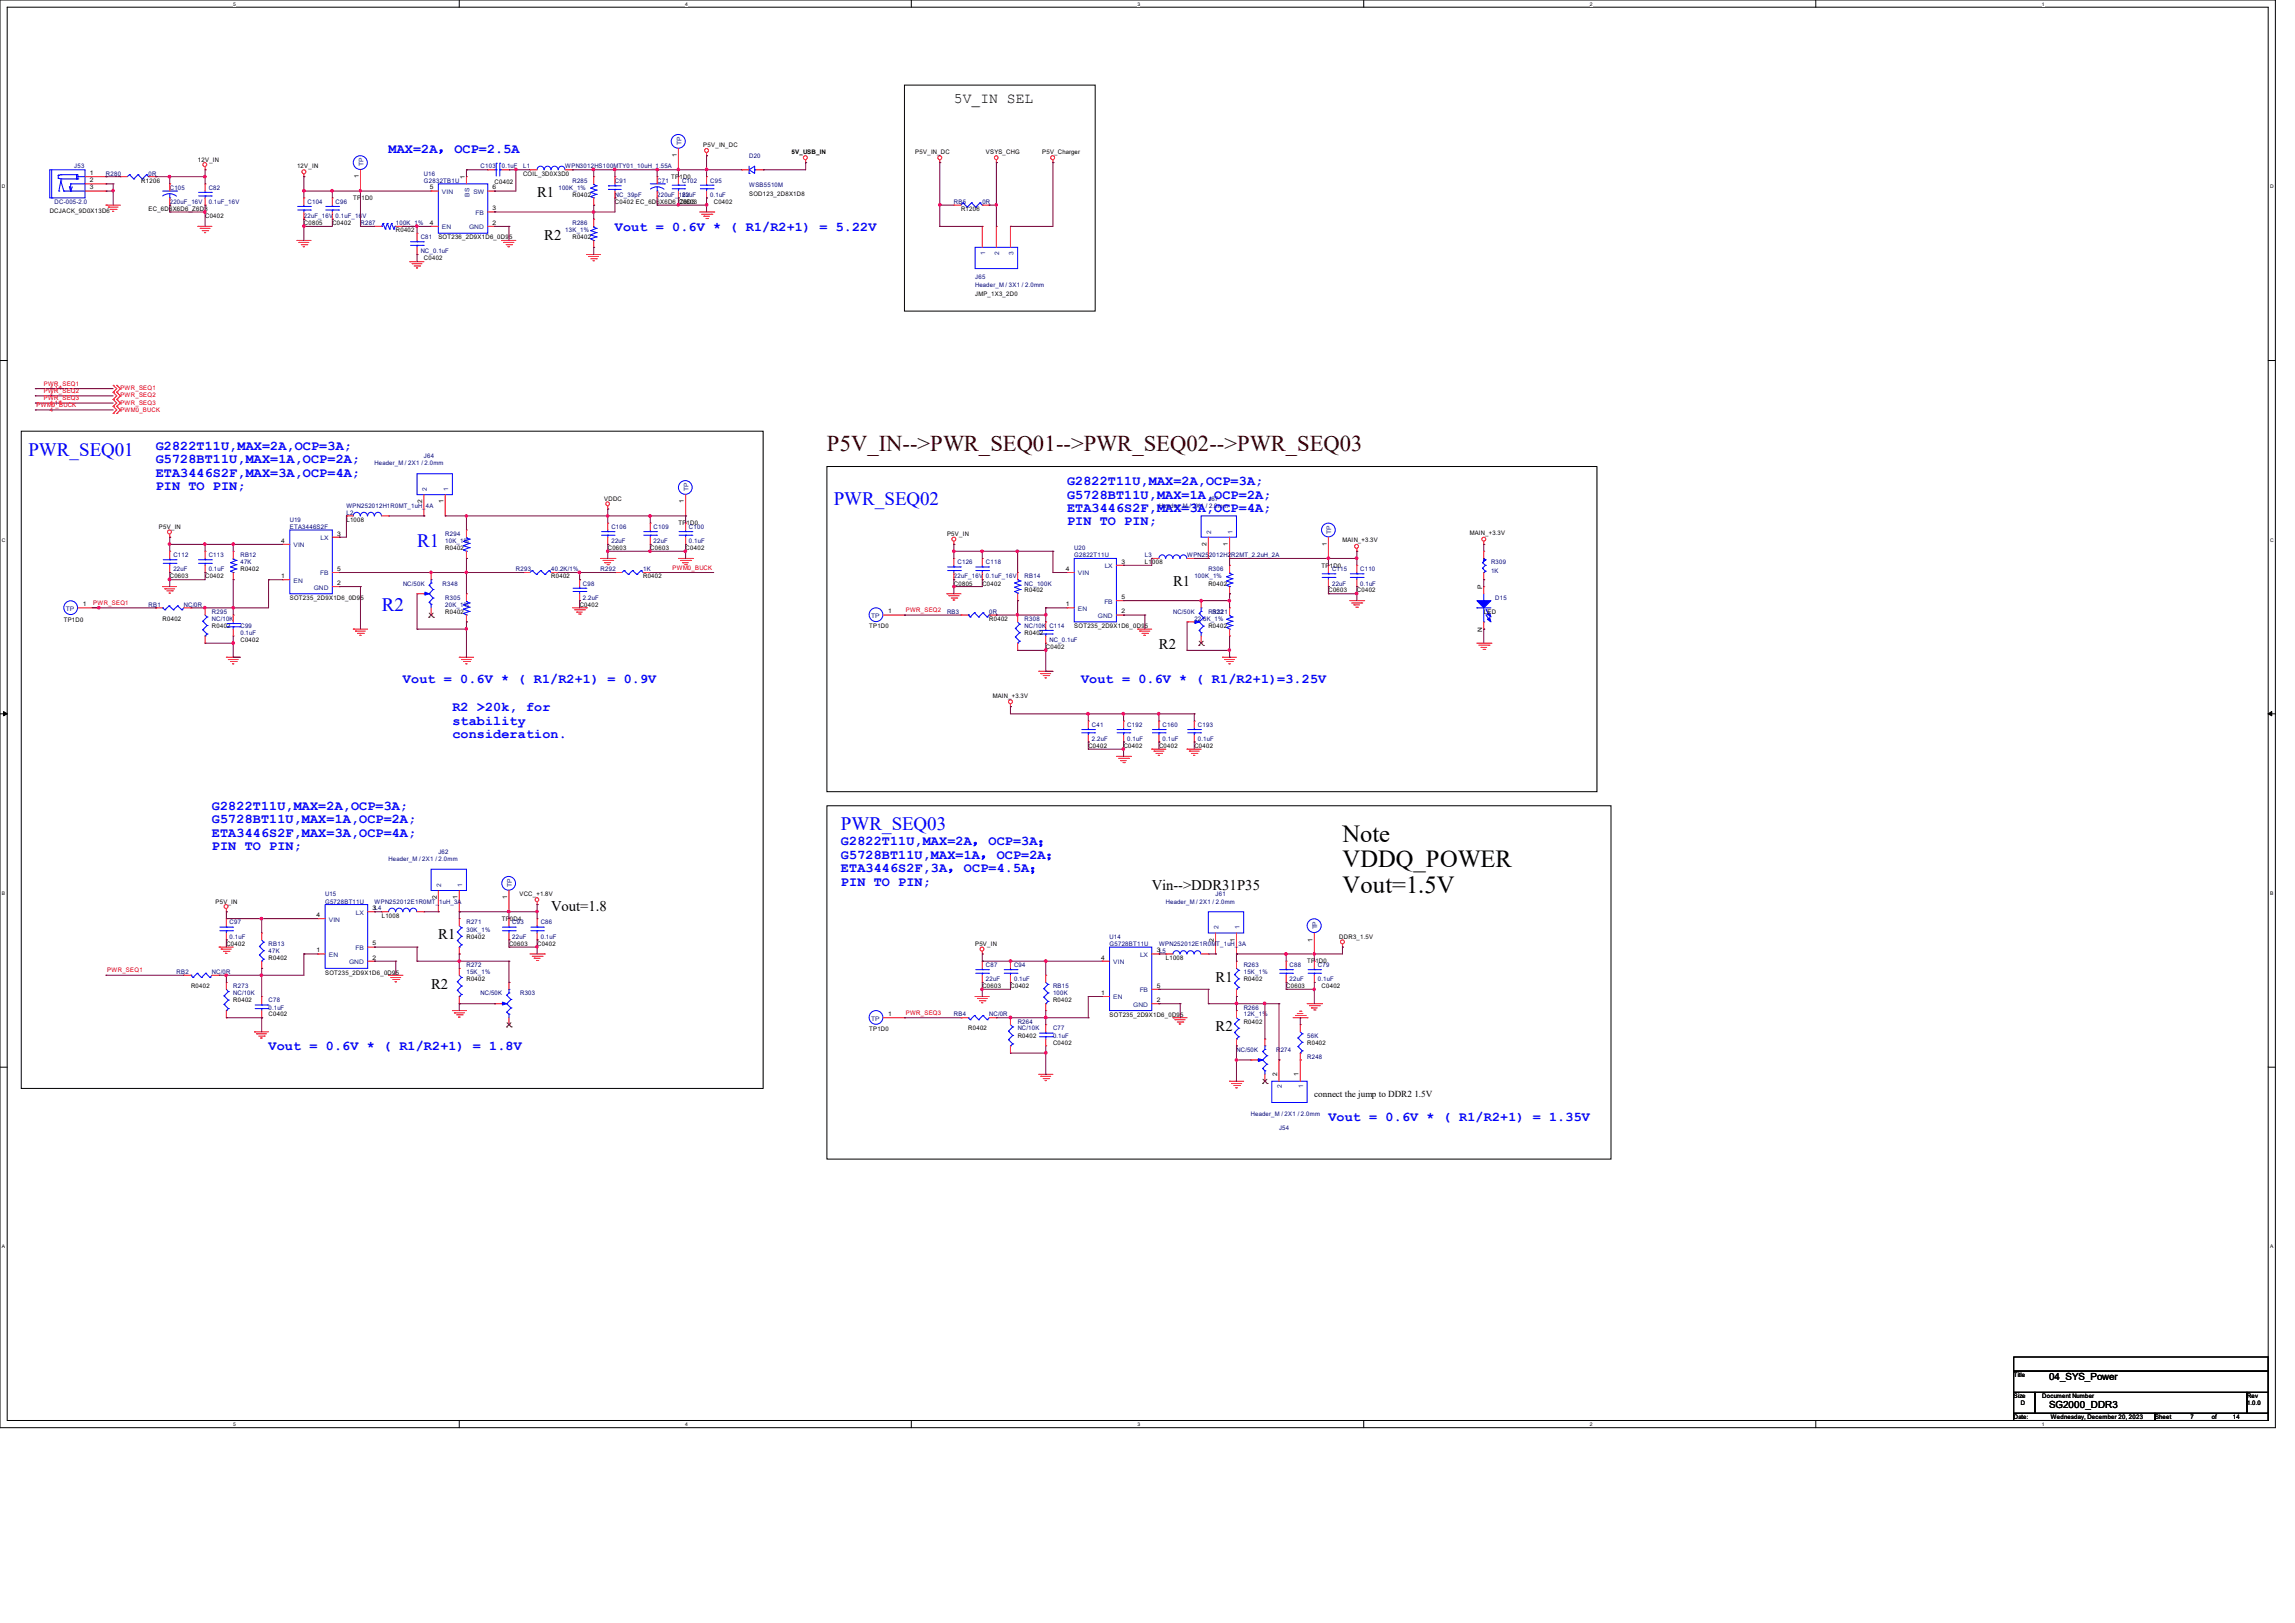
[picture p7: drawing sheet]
<svg xmlns="http://www.w3.org/2000/svg" width="297mm" height="210mm" viewBox="0 0 297 210" stroke-linecap="round" stroke-linejoin="round" font-family="sans-serif">
<defs><g id="words">
<g font-size="3.2">
<text x="173.7" y="108.9">Note</text>
<text x="173.7" y="112.2">VDDQ_POWER</text>
<text x="173.7" y="115.5">Vout=1.5V</text>
</g>
<text font-size="2.9" fill="#400000" x="107" y="58.4">P5V_IN--&gt;PWR_SEQ01--&gt;PWR_SEQ02--&gt;PWR_SEQ03</text>
<g font-size="2.5" fill="#00f">
<text x="3.7" y="59">PWR_SEQ01</text>
<text x="107.9" y="65.4">PWR_SEQ02</text>
<text x="54" y="70.8">R1</text>
<text x="49.4" y="79.1">R2</text>
<text x="108.8" y="107.4">PWR_SEQ03</text>
</g>
<g font-size="1.9">
<text x="123.4" y="13.4">5V_IN SEL</text>
<text x="69.5" y="25.5">R1</text>
<text x="70.4" y="31">R2</text>
<text x="151.8" y="75.8">R1</text>
<text x="150" y="84">R2</text>
<text x="71.3" y="117.9">Vout=1.8</text>
<text x="149.1" y="115.1">Vin--&gt;DDR31P35</text>
<text x="56.7" y="121.5">R1</text>
<text x="55.8" y="127.9">R2</text>
<text x="157.3" y="127">R1</text>
<text x="157.3" y="133.4">R2</text>
</g>
<g font-size="1.7" fill="#00f">
<text x="50.3" y="19.8">MAX=2A，OCP=2.5A</text>
<text x="79.6" y="29.8">Vout = 0.6V * ( R1/R2+1) = 5.22V</text>
<text x="20.2" y="58.2">G2822T11U,MAX=2A,OCP=3A;</text>
<text x="20.2" y="59.9">G5728BT11U,MAX=1A,OCP=2A;</text>
<text x="20.2" y="61.7">ETA3446S2F,MAX=3A,OCP=4A;</text>
<text x="20.2" y="63.4">PIN TO PIN;</text>
<text x="138.1" y="62.8">G2822T11U,MAX=2A,OCP=3A;</text>
<text x="138.1" y="64.5">G5728BT11U,MAX=1A,OCP=2A;</text>
<text x="138.1" y="66.3">ETA3446S2F,MAX=3A,OCP=4A;</text>
<text x="138.1" y="68">PIN TO PIN;</text>
<text x="52.2" y="88.3">Vout = 0.6V * ( R1/R2+1) = 0.9V</text>
<text x="139.9" y="88.3">Vout = 0.6V * ( R1/R2+1)=3.25V</text>
<text x="58.5" y="92">R2 &gt;20k, for</text>
<text x="58.5" y="93.8">stability</text>
<text x="58.5" y="95.5">consideration.</text>
<text x="27.4" y="104.8">G2822T11U,MAX=2A,OCP=3A;</text>
<text x="27.4" y="106.6">G5728BT11U,MAX=1A,OCP=2A;</text>
<text x="27.4" y="108.3">ETA3446S2F,MAX=3A,OCP=4A;</text>
<text x="27.4" y="110">PIN TO PIN;</text>
<text x="108.8" y="109.4">G2822T11U,MAX=2A，OCP=3A；</text>
<text x="108.8" y="111.1">G5728BT11U,MAX=1A，OCP=2A；</text>
<text x="108.8" y="112.9">ETA3446S2F,3A，OCP=4.5A；</text>
<text x="108.8" y="114.6">PIN TO PIN;</text>
<text x="34.8" y="135.9">Vout = 0.6V * ( R1/R2+1) = 1.8V</text>
<text x="171.9" y="145.1">Vout = 0.6V * ( R1/R2+1) = 1.35V</text>
</g>
<g font-size="1.3">
<text x="265.2" y="178.6">04_SYS_Power</text>
<text x="265.2" y="182.2">SG2000_DDR3</text>
</g>
<text font-size="1.2" x="170.1" y="141.9">connect the jump to DDR2 1.5V</text>
<g font-size=".8" fill="#000080">
<text x="9.6" y="21.8">J53</text>
<text x="13.7" y="22.7">R280</text>
<text x="19.2" y="22.7">0R</text>
<text x="54.9" y="22.7">U16</text>
<text x="54.9" y="23.6">G2832TB1U</text>
<text x="62.2" y="21.8">C103</text>
<text x="64.9" y="21.8">0.1uF</text>
<text x="67.7" y="21.8">L1</text>
<text x="73.2" y="21.8">WPN3012HS100MTY01_10uH_1.55A</text>
<text x="74.1" y="23.6">R285</text>
<text x="79.6" y="23.6">C91</text>
<text x="85.1" y="23.6">C71</text>
<text x="88.3" y="23.6">C102</text>
<text x="91.9" y="23.6">C95</text>
<text x="96.9" y="20.4">D20</text>
<text x="7.1" y="26.4">DC-005-2.0</text>
<text x="22" y="24.6">C105</text>
<text x="22" y="26.4">220uF_16V</text>
<text x="27" y="24.6">C82</text>
<text x="27" y="26.4">0.1uF_16V</text>
<text x="39.3" y="28.2">22uF_16V 0.1uF_16V</text>
<text x="39.8" y="26.4">C104</text>
<text x="43.4" y="26.4">C96</text>
<text x="46.7" y="29.1">R287</text>
<text x="51.2" y="29.1">100K_1%</text>
<text x="72.3" y="24.6">100K_1%</text>
<text x="74.1" y="29.1">R286</text>
<text x="79.6" y="25.5">NC_39pF</text>
<text x="85.1" y="25.5">220uF_16V</text>
<text x="88.3" y="25.5">22uF</text>
<text x="91.9" y="25.5">0.1uF</text>
<text x="96.9" y="24.2">WSB5510M</text>
<text x="123.5" y="26.4">RB5</text>
<text x="127.1" y="26.4">0R</text>
<text x="54.4" y="30.9">C81</text>
<text x="54.4" y="32.8">NC_0.1uF</text>
<text x="73.2" y="30.1">13K_1%</text>
<text x="126.2" y="36.1">J65</text>
<text x="126.2" y="37.2">Header_M / 3X1 / 2.0mm</text>
<text x="54.9" y="59.3">J64</text>
<text x="44.8" y="65.7">WPN252012H1R0MT_1uH_4A</text>
<text x="48.5" y="60.2">Header_M / 2X1 / 2.0mm</text>
<text x="150" y="65.7">Header_M / 2X1 / 2.0mm</text>
<text x="156.4" y="64.8">J67</text>
<text x="37.5" y="67.5">U19</text>
<text x="37.5" y="68.5">ETA3446S2F</text>
<text x="44.8" y="66.6">L2</text>
<text x="57.6" y="69.3">R294</text>
<text x="57.6" y="70.3">10K_1%</text>
<text x="79.1" y="68.5">C106</text>
<text x="79.1" y="70.3">22uF</text>
<text x="84.6" y="68.5">C109</text>
<text x="84.6" y="70.3">22uF</text>
<text x="89.2" y="68.5">C100</text>
<text x="89.2" y="70.3">0.1uF</text>
<text x="139" y="71.2">U20</text>
<text x="22.4" y="72.1">C112</text>
<text x="22.4" y="73.9">22uF</text>
<text x="27" y="72.1">C113</text>
<text x="27" y="73.9">0.1uF</text>
<text x="31.1" y="72.1">RB12</text>
<text x="31.1" y="73">47K</text>
<text x="52.2" y="75.8">NC/50K</text>
<text x="57.3" y="75.8">R348</text>
<text x="57.6" y="77.6">R305</text>
<text x="66.8" y="73.9">R293</text>
<text x="71.3" y="73.9">40.2K/1%</text>
<text x="75.4" y="75.8">C98</text>
<text x="75.4" y="77.6">2.2uF</text>
<text x="77.7" y="73.9">R292</text>
<text x="83.2" y="73.9">1K</text>
<text x="123.5" y="74.8">22uF_16V 0.1uF_16V</text>
<text x="123.9" y="73">C126</text>
<text x="127.6" y="73">C118</text>
<text x="132.6" y="74.8">RB14</text>
<text x="132.6" y="75.8">NC_100K</text>
<text x="139" y="72.1">G2822T11U</text>
<text x="148.2" y="72.1">L3</text>
<text x="153.6" y="72.1">WPN252012H2R2MT_2.2uH_2A</text>
<text x="154.6" y="74.8">100K_1%</text>
<text x="156.4" y="73.9">R306</text>
<text x="172.4" y="73.9">C115</text>
<text x="172.4" y="75.8">22uF</text>
<text x="176" y="73.9">C110</text>
<text x="176" y="75.8">0.1uF</text>
<text x="193" y="73">R309</text>
<text x="193" y="74.1">1K</text>
<text x="193.5" y="77.6">D15</text>
<text x="19.2" y="78.5">RB1</text>
<text x="23.8" y="78.5">NC/0R</text>
<text x="27.4" y="79.4">R295</text>
<text x="27.4" y="80.3">NC/10K</text>
<text x="31.1" y="81.2">C99</text>
<text x="31.1" y="82.2">0.1uF</text>
<text x="57.6" y="78.5">20K_1%</text>
<text x="122.6" y="79.4">RB3</text>
<text x="128" y="79.4">0R</text>
<text x="132.6" y="80.3">R308</text>
<text x="132.6" y="81.2">NC/10K C114</text>
<text x="135.8" y="83.1">NC_0.1uF</text>
<text x="151.8" y="79.4">NC/50K</text>
<text x="154.6" y="80.3">22.6K_1%</text>
<text x="156.4" y="79.4">R322</text>
<text x="156.9" y="79.4">R321</text>
<text x="141.3" y="94.1">C41</text>
<text x="141.3" y="95.9">2.2uF</text>
<text x="145.9" y="94.1">C192</text>
<text x="145.9" y="95.9">0.1uF</text>
<text x="150.5" y="94.1">C160</text>
<text x="150.5" y="95.9">0.1uF</text>
<text x="155" y="94.1">C193</text>
<text x="155" y="95.9">0.1uF</text>
<text x="50.3" y="111.4">Header_M / 2X1 / 2.0mm</text>
<text x="56.7" y="110.5">J62</text>
<text x="29.7" y="119.6">C97</text>
<text x="42.1" y="116">U15</text>
<text x="42.1" y="116.9">G5728BT11U</text>
<text x="48.5" y="116.9">WPN252012E1R0MT_1uH_3A</text>
<text x="60.4" y="119.6">R271</text>
<text x="66.3" y="119.6">C93</text>
<text x="70" y="119.6">C86</text>
<text x="150.9" y="116.9">Header_M / 2X1 / 2.0mm</text>
<text x="157.3" y="116">J61</text>
<text x="29.7" y="121.5">0.1uF</text>
<text x="34.8" y="122.4">RB13</text>
<text x="34.8" y="123.3">47K</text>
<text x="60.4" y="120.6">30K_1%</text>
<text x="60.4" y="125.1">R272</text>
<text x="66.3" y="121.5">22uF</text>
<text x="70" y="121.5">0.1uF</text>
<text x="127.6" y="125.1">C87</text>
<text x="131.2" y="125.1">C94</text>
<text x="143.6" y="121.5">U14</text>
<text x="143.6" y="122.4">G5728BT11U</text>
<text x="150" y="122.4">WPN252012E1R0MT_1uH_3A</text>
<text x="161" y="125.1">R263</text>
<text x="166.9" y="125.1">C88</text>
<text x="170.6" y="125.1">C79</text>
<text x="22.9" y="126.1">RB2</text>
<text x="27.4" y="126.1">NC/0R</text>
<text x="30.2" y="127.9">R273</text>
<text x="30.2" y="128.8">NC/10K</text>
<text x="34.8" y="129.7">C78</text>
<text x="34.8" y="130.6">0.1uF</text>
<text x="60.4" y="126.1">15K_1%</text>
<text x="62.2" y="128.8">NC/50K</text>
<text x="67.3" y="128.8">R303</text>
<text x="123.5" y="131.5">RB4</text>
<text x="127.6" y="127">22uF</text>
<text x="128" y="131.5">NC/0R</text>
<text x="131.2" y="127">0.1uF</text>
<text x="136.3" y="127.9">RB15</text>
<text x="136.3" y="128.8">100K</text>
<text x="161" y="126.1">15K_1%</text>
<text x="161" y="130.6">R266</text>
<text x="161" y="131.5">12K_1%</text>
<text x="166.9" y="127">22uF</text>
<text x="170.6" y="127">0.1uF</text>
<text x="131.7" y="132.5">R264</text>
<text x="131.7" y="133.3">NC/10K</text>
<text x="136.3" y="133.3">C77</text>
<text x="136.3" y="134.3">0.1uF</text>
<text x="160" y="136.1">NC/50K</text>
<text x="165.2" y="136.1">R274</text>
<text x="169.2" y="137">R248</text>
<text x="169.2" y="134.3">56K</text>
<text x="161.9" y="144.4">Header_M / 2X1 / 2.0mm</text>
<text x="165.5" y="146.2">J54</text>
</g>
<g font-size=".8">
<text x="11.6" y="22.6">1</text>
<text x="11.6" y="23.6">2</text>
<text x="18.3" y="23.6">R1206</text>
<text x="25.6" y="20.9">12V_IN</text>
<text x="38.4" y="21.8">12V_IN</text>
<text x="46.4" y="23.1" transform="rotate(-90 46.4 23.1)">1</text>
<text x="60.2" y="23.2" transform="rotate(-90 60.2 23.2)">1</text>
<text x="64" y="23.7">C0402</text>
<text x="67.7" y="22.7">COIL_3D0X3D0</text>
<text x="86.9" y="23.2">TP1D0</text>
<text x="87.6" y="20.3" transform="rotate(-90 87.6 20.3)">1</text>
<text x="91" y="19">P5V_IN_DC</text>
<text x="102.4" y="20">5V_USB_IN</text>
<text x="118.5" y="20">P5V_IN_DC</text>
<text x="127.6" y="20">VSYS_CHG</text>
<text x="134.9" y="20">P5V_Charger</text>
<text x="6.4" y="27.6">DCJACK_9D0X13D6</text>
<text x="11.6" y="24.5">3</text>
<text x="19.2" y="27.3">EC_6D6X6D6_Z6D3</text>
<text x="26.5" y="28.2">C0402</text>
<text x="39.3" y="29.1">C0805</text>
<text x="43" y="29.1">C0402</text>
<text x="45.7" y="25.9">TP1D0</text>
<text x="55.6" y="24.5">5</text>
<text x="55.6" y="29.1">4</text>
<text x="63.8" y="29.1">2</text>
<text x="63.8" y="27.2">3</text>
<text x="63.8" y="24.5">6</text>
<text x="74.1" y="25.5">R0402</text>
<text x="79.6" y="26.4">C0402 EC_6D6X6D6_Z6D3</text>
<text x="87.8" y="26.4">C0603</text>
<text x="92.4" y="26.4">C0402</text>
<text x="96.9" y="25.4">SOD123_2D8X1D8</text>
<text x="124.4" y="27.3">R1206</text>
<text x="51.2" y="30.1">R0402</text>
<text x="54.9" y="33.7">C0402</text>
<text x="56.7" y="30.9">SOT236_2D9X1D6_0D95</text>
<text x="74.1" y="30.9">R0402</text>
<text x="126.2" y="38.4">JMP_1X3_2D0</text>
<text x="54.7" y="65.1" transform="rotate(-90 54.7 65.1)">2</text>
<text x="57.4" y="65.1" transform="rotate(-90 57.4 65.1)">1</text>
<text x="78.2" y="64.8">VDDC</text>
<text x="88.5" y="65.1" transform="rotate(-90 88.5 65.1)">1</text>
<text x="20.6" y="68.5">P5V_IN</text>
<text x="36.4" y="70.2">4</text>
<text x="43.6" y="69.3">3</text>
<text x="44.8" y="67.5">L1008</text>
<text x="57.6" y="71.2">R0402</text>
<text x="78.7" y="71.2">C0603</text>
<text x="84.2" y="71.2">C0603</text>
<text x="87.8" y="68">TP1D0</text>
<text x="88.7" y="71.2">C0402</text>
<text x="122.6" y="69.3">P5V_IN</text>
<text x="156.2" y="70.6" transform="rotate(-90 156.2 70.6)">2</text>
<text x="158.9" y="70.6" transform="rotate(-90 158.9 70.6)">1</text>
<text x="171.7" y="70.6" transform="rotate(-90 171.7 70.6)">1</text>
<text x="173.7" y="70.1">MAIN_+3.3V</text>
<text x="190.2" y="69.2">MAIN_+3.3V</text>
<text x="22" y="74.8">C0603</text>
<text x="26.5" y="74.8">C0402</text>
<text x="31.1" y="73.9">R0402</text>
<text x="36.4" y="74.8">1</text>
<text x="37.5" y="77.7">SOT235_2D9X1D6_0D95</text>
<text x="43.6" y="75.7">2</text>
<text x="43.6" y="73.9">5</text>
<text x="71.3" y="74.8">R0402</text>
<text x="83.2" y="74.8">R0402</text>
<text x="123.5" y="75.8">C0805</text>
<text x="127.1" y="75.8">C0402</text>
<text x="132.6" y="76.7">R0402</text>
<text x="137.9" y="73.9">4</text>
<text x="145.1" y="72.9">3</text>
<text x="145.1" y="77.5">5</text>
<text x="148.2" y="73">L1008</text>
<text x="156.4" y="75.8">R0402</text>
<text x="171" y="73.5">TP1D0</text>
<text x="171.9" y="76.7">C0603</text>
<text x="175.6" y="76.7">C0402</text>
<text x="191.8" y="76.2" transform="rotate(-90 191.8 76.2)">P</text>
<text x="8.3" y="80.4">TP1D0</text>
<text x="10.7" y="78.4">1</text>
<text x="21" y="80.3">R0402</text>
<text x="27.4" y="81.2">R0402</text>
<text x="31.1" y="83.1">C0402</text>
<text x="57.6" y="79.4">R0402</text>
<text x="75" y="78.5">C0402</text>
<text x="112.5" y="81.3">TP1D0</text>
<text x="114.9" y="79.4">1</text>
<text x="128" y="80.3">R0402</text>
<text x="132.6" y="82.2">R0402</text>
<text x="135.3" y="84">C0402</text>
<text x="137.9" y="78.4">1</text>
<text x="139" y="81.3">SOT235_2D9X1D6_0D95</text>
<text x="145.1" y="79.4">2</text>
<text x="156.4" y="81.2">R0402</text>
<text x="191.8" y="81.7" transform="rotate(-90 191.8 81.7)">N</text>
<text x="192" y="79.4">LED</text>
<text x="128.5" y="90.4">MAIN_+3.3V</text>
<text x="140.9" y="96.8">C0402</text>
<text x="145.4" y="96.8">C0402</text>
<text x="150" y="96.8">C0402</text>
<text x="154.6" y="96.8">C0402</text>
<text x="27.9" y="116.9">P5V_IN</text>
<text x="41" y="118.7">4</text>
<text x="48.2" y="117.8">3L4</text>
<text x="49.4" y="118.7">L1008</text>
<text x="56.5" y="116.3" transform="rotate(-90 56.5 116.3)">2</text>
<text x="59.2" y="116.3" transform="rotate(-90 59.2 116.3)">1</text>
<text x="64.9" y="119.2">TP0D4</text>
<text x="65.7" y="116.3" transform="rotate(-90 65.7 116.3)">1</text>
<text x="67.2" y="116">VCC_+1.8V</text>
<text x="29.3" y="122.4">C0402</text>
<text x="34.8" y="124.2">R0402</text>
<text x="41" y="123.2">1</text>
<text x="48.2" y="124.2">2</text>
<text x="48.2" y="122.3">5</text>
<text x="60.4" y="121.5">R0402</text>
<text x="65.9" y="122.4">C0603</text>
<text x="69.5" y="122.4">C0402</text>
<text x="126.2" y="122.4">P5V_IN</text>
<text x="142.5" y="124.2">4</text>
<text x="149.7" y="123.2">3L5</text>
<text x="150.9" y="124.2">L1008</text>
<text x="157.1" y="121.8" transform="rotate(-90 157.1 121.8)">2</text>
<text x="159.8" y="121.8" transform="rotate(-90 159.8 121.8)">1</text>
<text x="169.2" y="124.7">TP1D0</text>
<text x="169.9" y="121.8" transform="rotate(-90 169.9 121.8)">1</text>
<text x="173.3" y="121.5">DDR3_1.5V</text>
<text x="24.7" y="127.9">R0402</text>
<text x="30.2" y="129.7">R0402</text>
<text x="34.8" y="131.5">C0402</text>
<text x="42.1" y="126.1">SOT235_2D9X1D6_0D95</text>
<text x="60.4" y="127">R0402</text>
<text x="114.9" y="131.5">1</text>
<text x="127.1" y="127.9">C0603</text>
<text x="130.8" y="127.9">C0402</text>
<text x="136.3" y="129.7">R0402</text>
<text x="142.5" y="128.7">1</text>
<text x="143.6" y="131.6">SOT235_2D9X1D6_0D95</text>
<text x="149.7" y="129.7">2</text>
<text x="149.7" y="127.8">5</text>
<text x="161" y="127">R0402</text>
<text x="166.5" y="127.9">C0603</text>
<text x="171" y="127.9">C0402</text>
<text x="112.5" y="133.5">TP1D0</text>
<text x="125.3" y="133.3">R0402</text>
<text x="131.7" y="134.3">R0402</text>
<text x="136.3" y="135.2">C0402</text>
<text x="161" y="132.5">R0402</text>
<text x="169.2" y="135.2">R0402</text>
<text x="165.3" y="139.3" transform="rotate(-90 165.3 139.3)">2</text>
<text x="168.1" y="139.3" transform="rotate(-90 168.1 139.3)">1</text>
<text x="260.6" y="178.2">Title</text>
<text x="260.6" y="180.9">Size</text>
<text x="260.6" y="183.6">Date:</text>
<text x="261.5" y="181.8">D</text>
<text x="264.3" y="180.9">Document Number</text>
<text x="265.4" y="183.6">Wednesday, December 20, 2023</text>
<text x="278.9" y="183.6">Sheet</text>
<text x="283.5" y="183.6">7</text>
<text x="286.2" y="183.6">of</text>
<text x="289" y="183.6">14</text>
<text x="290.8" y="180.9">Rev</text>
<text x="290.8" y="181.8">1.0.0</text>
</g>
<g font-size=".8" fill="#004080">
<text x="47" y="21.5" transform="rotate(-90 47 21.5)">TP</text>
<text x="88.2" y="18.8" transform="rotate(-90 88.2 18.8)">TP</text>
<text x="57.2" y="25.1">VIN</text>
<text x="57.2" y="29.7">EN</text>
<text x="60.7" y="29.7">GND</text>
<text x="60.7" y="25.4" transform="rotate(-90 60.7 25.4)">BS</text>
<text x="61.3" y="25.1">SW</text>
<text x="61.6" y="27.8">FB</text>
<text x="127.5" y="32.9" transform="rotate(-90 127.5 32.9)">1</text>
<text x="129.3" y="32.9" transform="rotate(-90 129.3 32.9)">2</text>
<text x="131.1" y="32.9" transform="rotate(-90 131.1 32.9)">3</text>
<text x="55.2" y="63.5" transform="rotate(-90 55.2 63.5)">2</text>
<text x="58" y="63.5" transform="rotate(-90 58 63.5)">1</text>
<text x="89.1" y="63.5" transform="rotate(-90 89.1 63.5)">TP</text>
<text x="38" y="70.8">VIN</text>
<text x="41.5" y="69.9">LX</text>
<text x="156.8" y="69" transform="rotate(-90 156.8 69)">2</text>
<text x="159.5" y="69" transform="rotate(-90 159.5 69)">1</text>
<text x="172.3" y="69" transform="rotate(-90 172.3 69)">TP</text>
<text x="38" y="75.4">EN</text>
<text x="40.6" y="76.3">GND</text>
<text x="41.4" y="74.5">FB</text>
<text x="139.5" y="74.5">VIN</text>
<text x="143" y="73.5">LX</text>
<text x="8.5" y="79">TP</text>
<text x="112.7" y="80">TP</text>
<text x="139.5" y="79">EN</text>
<text x="142.1" y="80">GND</text>
<text x="142.9" y="78.1">FB</text>
<text x="42.5" y="119.2">VIN</text>
<text x="46.1" y="118.4">LX</text>
<text x="57.1" y="114.8" transform="rotate(-90 57.1 114.8)">2</text>
<text x="59.8" y="114.8" transform="rotate(-90 59.8 114.8)">1</text>
<text x="66.2" y="114.8" transform="rotate(-90 66.2 114.8)">TP</text>
<text x="42.5" y="123.8">EN</text>
<text x="45.2" y="124.8">GND</text>
<text x="46" y="122.9">FB</text>
<text x="144.1" y="124.8">VIN</text>
<text x="147.5" y="123.8">LX</text>
<text x="157.7" y="120.3" transform="rotate(-90 157.7 120.3)">2</text>
<text x="160.4" y="120.3" transform="rotate(-90 160.4 120.3)">1</text>
<text x="170.5" y="120.3" transform="rotate(-90 170.5 120.3)">TP</text>
<text x="144.1" y="129.3">EN</text>
<text x="146.6" y="130.3">GND</text>
<text x="147.5" y="128.4">FB</text>
<text x="112.7" y="132.1">TP</text>
<text x="165.9" y="140.8" transform="rotate(-90 165.9 140.8)">2</text>
<text x="168.6" y="140.8" transform="rotate(-90 168.6 140.8)">1</text>
</g>
<g font-size=".8" fill="#f00">
<text x="4.7" y="52.7">PWM0_BUCK</text>
<text x="5.7" y="49.9">PWR_SEQ1</text>
<text x="5.7" y="50.8">PWR_SEQ2</text>
<text x="5.7" y="51.8">PWR_SEQ3</text>
<text x="6.4" y="50.5">4,14</text>
<text x="6.4" y="51.4">4</text>
<text x="6.4" y="52.4">4,14</text>
<text x="6.4" y="53.3">4</text>
<text x="15.6" y="50.5">PWR_SEQ1</text>
<text x="15.6" y="51.4">PWR_SEQ2</text>
<text x="15.6" y="52.4">PWR_SEQ3</text>
<text x="15.6" y="53.3">PWM0_BUCK</text>
<text x="87" y="73.7">PWM0_BUCK</text>
<text x="12.1" y="78.3">PWR_SEQ1</text>
<text x="117.2" y="79.2">PWR_SEQ2</text>
<text x="13.9" y="125.8">PWR_SEQ1</text>
<text x="117.2" y="131.3">PWR_SEQ3</text>
</g>
<g font-size=".6">
<text x="30.2" y=".7">5</text>
<text x="88.7" y=".7">4</text>
<text x="147.2" y=".7">3</text>
<text x="205.7" y=".7">2</text>
<text x="264.2" y=".7">1</text>
<text x=".3" y="24.4">D</text>
<text x="293.8" y="24.4">D</text>
<text x=".3" y="70.1">C</text>
<text x="293.8" y="70.1">C</text>
<text x=".3" y="115.8">B</text>
<text x="293.8" y="115.8">B</text>
<text x=".3" y="161.5">A</text>
<text x="293.8" y="161.5">A</text>
<text x="30.2" y="184.5">5</text>
<text x="88.7" y="184.5">4</text>
<text x="147.2" y="184.5">3</text>
<text x="205.7" y="184.5">2</text>
<text x="264.2" y="184.5">1</text>
</g>
</g></defs>
<path d="M0 0h294.5v184.7h-294.5zM.9 .9h292.6v182.9h-292.6z" fill="none" stroke="#000" stroke-width=".13"/>
<g fill="#fff">
<path d="M30.2 .1h.3v.7h-.3z"/>
<path d="M30.2 183.9h.3v.8h-.3z"/>
</g>
<path d="M59.4 0v.9M59.4 183.8v.9" fill="none" stroke="#000" stroke-width=".13"/>
<g fill="#fff">
<path d="M88.7 .1h.3v.7h-.3z"/>
<path d="M88.7 183.9h.3v.8h-.3z"/>
</g>
<path d="M117.9 0v.9M117.9 183.8v.9" fill="none" stroke="#000" stroke-width=".13"/>
<g fill="#fff">
<path d="M147.2 .1h.3v.7h-.3z"/>
<path d="M147.2 183.9h.3v.8h-.3z"/>
</g>
<path d="M176.5 0v.9M176.5 183.8v.9" fill="none" stroke="#000" stroke-width=".13"/>
<g fill="#fff">
<path d="M205.7 .1h.4v.7h-.4z"/>
<path d="M205.7 183.9h.4v.8h-.4z"/>
</g>
<path d="M235 0v.9M235 183.8v.9" fill="none" stroke="#000" stroke-width=".13"/>
<g fill="#fff">
<path d="M264.2 .1h.4v.7h-.4z"/>
<path d="M264.2 183.9h.4v.8h-.4z"/>
<path d="M.3 23.8h.4v.7h-.4z"/>
<path d="M293.8 23.8h.5v.7h-.5z"/>
<path d="M.3 69.5h.4v.7h-.4z"/>
<path d="M293.8 69.5h.5v.7h-.5z"/>
</g>
<path d="M0 46.7h.9M293.5 46.7h1" fill="none" stroke="#000" stroke-width=".13"/>
<g fill="#fff">
<path d="M.3 115.2h.4v.8h-.4z"/>
<path d="M293.8 115.2h.4v.8h-.4z"/>
</g>
<path d="M0 92.4h.9M293.5 92.4h1" fill="none" stroke="#000" stroke-width=".13"/>
<path d="M.5 92.1l.4 .3-.4 .2zM293.5 92.4l.5-.3v.5z" fill="#000" stroke="#000" stroke-width=".13"/>
<g fill="#fff">
<path d="M.3 161h.3v.7h-.3z"/>
<path d="M293.8 161h.4v.7h-.4z"/>
</g>
<g fill="none" stroke="#000" stroke-width=".13">
<path d="M117.1 11h24.6v29.3h-24.6zM2.8 55.8h96v85h-96zM107 60.4h99.7v42h-99.7zM107 104.3h101.5v45.7h-101.5zM0 138.1h.9M293.5 138.1h1M260.6 175.6h32.9v1.8h-32.9zM260.6 177.4h32.9v2.8h-32.9zM260.6 180.2h2.8v2.7h-2.8zM260.6 182.9h18.3v.9h-18.3zM263.4 180.2h27.4v2.7h-27.4zM278.9 182.9h14.6v.9h-14.6z"/>
<path d="M290.8 180.2h2.7v2.7h-2.7z"/>
</g>
<g fill="none" stroke="#f00" stroke-width=".13">
<path d="M87.8 19.2v2.8M91.4 19.8v.4M11 22.9h2.7M11 23.8h2.7M11 24.7h2.7M13.7 26.5h.1M13.7 22.9h.1M13.7 23.8h.1M13.7 24.7h.1M13.7 26.5h1.9M14 26.8h.1M14 26.8h1.3"/>
<path d="M14.3 27.1h.7M14.6 27.3h.1M15 27.1h.1M15.6 22.9h.1M15.6 22.9h.9M19.2 22.9h1M20.2 22.9h.1M22 23.8h.1M22 26.5h.1M22 23.8v.9M22 25.6v.9M25.6 29.3h.1"/>
<path d="M25.6 29.3h1.8M25.9 29.5h.1M25.9 29.5h1.3M26.2 29.8h.7M26.5 30.1h.1M26.5 22h.1M26.5 23.8h.1M26.5 26.5h.1M26.5 21.6v.4M26.5 23.8v.9M26.5 25.6v.9M26.9 29.8h.1"/>
<path d="M38.4 31.1h.1M38.4 31.1h1.9M38.7 31.4h.1M38.7 31.4h1.3M39 31.7h.7M39.2 31.9h.1M39.2 31.9h.2M39.3 22.9h.1M39.3 25.6h.1M39.3 28.4h.1M39.3 22.5v.4M39.3 25.6v.9"/>
<path d="M39.3 27.4v1M39.7 31.7h.1M43 25.6h.1M43 28.4h.1M43 25.6v.9M43 27.4v1M46.7 24.7h.1M46.7 22v2.7M48.5 29.3h.1M48.5 29.3h.9M51.2 29.3h1M52.2 29.3h.1"/>
<path d="M53 33.9h.1M53 33.9h1.9M53.3 34.1h.1M53.3 34.1h1.3M53.6 34.4h.7M53.9 34.7h.1M53.9 34.7h.2M54 30.2h.1M54 32.9h.1M54 30.2v.9M54 32v.9M54.3 34.4h.1"/>
<path d="M55.8 24.7h.1M55.8 29.3h.1M55.8 29.3h.9M55.8 24.7h.9M60.4 22.9h.1M60.4 22.9v.9M63.1 22h.1M63.1 27.4h.9M63.1 29.3h.9M63.1 22h.9M63.1 24.7h.9M64 29.3h.1"/>
<path d="M64 27.4h.1M64 24.7h.1M64.9 31.1h.1M64.9 31.1h1.9M64.9 22h1M65.2 31.4h.1M65.2 31.4h1.3M65.5 31.7h.7M65.7 31.9h.1M65.7 31.9h.3M65.9 22h.1M66.2 31.7h.1"/>
<path d="M68.6 22h.1M68.6 22h.9M73.2 22h.9M74.1 22h.1M75.9 32.9h.1M75.9 32.9h1.8M76.2 33.2h.1M76.2 33.2h1.3M76.5 33.5h.7M76.8 33.7h.1M76.8 32h.1M76.8 28.4h.1"/>
<path d="M76.8 26.5h.1M76.8 22.9h.1M76.8 22.9v.9M76.8 25.6v.9M76.8 28.4v.9M76.8 31.1v.9M77.2 33.5h.1M79.6 25.6h.1M79.6 22.9h.1M79.6 22.9v.9M79.6 24.7v.9M85 22.9h.1"/>
<path d="M85 25.6h.1M85 22.9v.9M85 24.7v.9M87.8 22h.1M87.8 22.9h.1M87.8 25.6h.1M87.8 22.9v.9M87.8 24.7v.9M90.6 27.4h1.8M90.8 27.7h1.3M91.1 28h.1M91.1 28h.7"/>
<path d="M91.4 28.3h.2M91.4 20.2h.1M91.4 22.9h.1M91.4 25.6h.1M91.4 22.9v.9M91.4 24.7v.9M91.6 28.3h.1M92.1 27.7h.1M92.4 27.4h.1M96 22h.1M96 22h.9M97.9 22h.9"/>
<path d="M98.8 22h.1M104.3 21h.1M104.3 20.7v.3M121.6 21h.1M121.6 20.7v.3M123.4 26.5h.1M123.4 26.5h1M127.1 29.3h.1M127.1 26.5h.9M127.1 29.3v2.7M128 26.5h.1M128.9 21h.1"/>
<path d="M128.9 29.3h.1M128.9 20.7v.3M128.9 29.3v2.7M130.8 29.3h.1M130.8 29.3v2.7M136.3 21h.1M136.3 20.7v.3M14.6 50.8h.1M14.6 49.9h.1M14.6 51.7h.1M14.6 52.6h.1M14.6 53.5h.1"/>
<path d="M14.6 49.9l.5 .4-.5 .5M14.6 50.8l.5 .4-.5 .5M14.6 51.7l.5 .5-.5 .4M14.6 52.6l.5 .4-.5 .5M15.1 50.8h.1M15.1 49.9h.1M15.1 51.7h.1M15.1 52.6h.1M15.1 53.5h.1M15.1 49.9l.5 .4-.5 .5M15.1 50.8l.5 .4-.5 .5M15.1 51.7l.5 .5-.5 .4"/>
<path d="M15.1 52.6l.5 .4-.5 .5M10.1 78.7h2.7M12.8 78.7h.1M20.2 78.7h.1M20.2 78.7h.8M21 75.9h.1M21 75.9h1.9M21.3 76.2h.1M21.3 76.2h1.3M21.6 76.5h.7M21.9 76.8h.1M21.9 76.8h.2"/>
<path d="M22 69.5h.1M22 71.3h.1M22 74.1h.1M22 69.1v.4M22 71.3v1M22 73.2v.9M22.3 76.5h.1M23.8 78.7h.9M24.7 78.7h.1M26.5 78.7h.1M26.5 71.3h.1M26.5 74.1h.1"/>
<path d="M26.5 71.3v1M26.5 73.2v.9M26.5 78.7v.9M30.2 79.6h.1M30.2 75h.1M30.2 71.3h.1M30.2 71.3v1M30.2 74.1v.9M30.2 79.6v.9M36.6 75h.1M36.6 70.4h.1M36.6 75h.9"/>
<path d="M36.6 70.4h.9M43 75.9h.9M43 74.1h.9M43 69.5h.9M43.9 75.9h.1M43.9 69.5h.1M43.9 74.1h.1M44.8 66.8h.1M44.8 66.8h.9M49.4 66.8h.9M50.3 66.8h.1M54 76.8h.1"/>
<path d="M54 76.8h.9M54.9 66.8h.1M54.9 64v2.8M55.8 79.6h.1M55.8 74.1h.1M55.8 74.1v.9M55.8 78.7v.9M57.6 66.8h.1M57.6 64v2.8M60.4 76.8h.1M60.4 72.3h.1M60.4 68.6h.1"/>
<path d="M60.4 68.6v.9M60.4 71.3v1M60.4 76.8v.9M60.4 79.6v.9M67.7 74.1h.1M67.7 74.1h.9M71.3 74.1h1M72.3 74.1h.1M74.1 78.7h1.8M74.3 78.9h1.3M74.6 79.2h.1M74.6 79.2h.8"/>
<path d="M74.9 79.5h.2M75 75h.1M75 77.7h.1M75 75v.9M75 76.8v.9M75.1 79.5h.1M75.6 78.9h.1M75.9 78.7h.1M77.7 72.3h1.9M78 72.5h1.3M78.3 72.8h.1M78.3 72.8h.7"/>
<path d="M78.6 73.1h.1M78.7 65.9h.1M78.7 67.7h.1M78.7 70.4h.1M78.7 65.5v.4M78.7 67.7v.9M78.7 69.5v.9M78.7 73.1h.1M79.3 72.5h.1M79.6 72.3h.1M79.6 74.1h.1M79.6 74.1h.9"/>
<path d="M83.2 74.1h1M84.2 67.7h.1M84.2 70.4h.1M84.2 74.1h.1M84.2 67.7v.9M84.2 69.5v.9M87.8 72.3h1.8M88.1 72.5h1.3M88.3 72.8h.1M88.3 72.8h.8M88.6 73.1h.2M88.7 66.8h.1"/>
<path d="M88.7 67.7h.1M88.7 70.4h.1M88.7 64v2.8M88.7 67.7v.9M88.7 69.5v.9M88.8 73.1h.1M89.4 72.5h.1M89.6 72.3h.1M114.3 79.6h2.8M117.1 79.6h.1M122.6 76.8h.1M122.6 76.8h1.8"/>
<path d="M122.8 77.1h.1M122.8 77.1h1.3M123.1 77.4h.7M123.4 77.6h.1M123.4 77.6h.2M123.4 70.4h.1M123.4 72.3h.1M123.4 75h.1M123.4 70.1v.3M123.4 72.3v.9M123.4 74.1v.9M123.8 77.4h.1"/>
<path d="M124.4 79.6h.1M124.4 79.6h.9M127.1 72.3h.1M127.1 75h.1M127.1 72.3v.9M127.1 74.1v.9M128 79.6h.9M128.9 79.6h.1M131.7 74.1h.1M131.7 77.7h.1M131.7 79.6h.1M131.7 74.1v.9"/>
<path d="M131.7 76.8v.9M131.7 79.6v.9M138.1 78.7h.1M138.1 74.1h.1M138.1 78.7h.9M138.1 74.1h.9M144.5 77.7h.9M144.5 79.6h.9M144.5 73.2h.9M145.4 79.6h.1M145.4 73.2h.1M145.4 77.7h.1"/>
<path d="M149.1 72.3h.1M149.1 72.3h.9M153.6 72.3h1M154.6 72.3h.1M155.4 77.7h.1M155.4 77.7v1M156.4 72.3h.1M156.4 69.5v2.8M159.1 76.8h.1M159.1 73.2h.1M159.1 72.3h.1M159.1 78.7h.1"/>
<path d="M159.1 69.5v2.8M159.1 73.2v.9M159.1 75.9v.9M159.1 78.7v.9M171.9 72.3h.1M171.9 73.2h.1M171.9 75.9h.1M171.9 69.5v2.8M171.9 73.2v.9M171.9 75v.9M174.7 77.7h1.8M174.9 78h1.3"/>
<path d="M175.2 78.3h.1M175.2 78.3h.7M175.5 78.6h.2M175.6 71.3h.1M175.6 73.2h.1M175.6 75.9h.1M175.6 71v.3M175.6 73.2v.9M175.6 75v.9M175.7 78.6h.1M176.2 78h.1M176.5 77.7h.1"/>
<path d="M192 70.4h.1M192 71.3h.1M192 75h.1M192 75.9h.1M192 70.1v.3M192 71.3v1M192 74.1v.9M192 75.9v.9M26.5 83.2h.1M26.5 82.3v.9M29.3 85h.1M29.3 85h1.8"/>
<path d="M29.5 85.3h.1M29.5 85.3h1.3M29.8 85.6h.8M30.1 85.9h.1M30.1 85.9h.2M30.2 82.3h.1M30.2 81.4v.9M30.6 85.6h.1M45.7 81.4h.1M45.7 81.4h1.9M46 81.7h.1M46 81.7h1.3"/>
<path d="M46.3 82h.7M46.6 82.2h.1M47 82h.1M59.4 85h.1M59.4 85h1.9M59.7 85.3h.1M59.7 85.3h1.3M60 85.6h.7M60.3 85.9h.1M60.3 85.9h.2M60.4 80.5h.1M60.7 85.6h.1"/>
<path d="M130.8 91.4h.1M130.8 91.1v.3M131.7 84.2h.1M131.7 83.2v1M134.5 86.9h.1M134.5 86.9h1.8M134.7 87.2h.1M134.7 87.2h1.3M135 87.4h.7M135.3 87.7h.1M135.3 80.5h.1M135.3 83.2h.1"/>
<path d="M135.3 80.5v.9M135.3 82.3v.9M135.7 87.4h.1M140.8 93.3h.1M140.8 96h.1M140.8 93.3v.9M140.8 95.1v.9M144.5 97.9h1.8M144.8 98.1h1.2M145 98.4h.1M145 98.4h.8M145.3 98.7h.2"/>
<path d="M145.4 93.3h.1M145.4 96h.1M145.4 93.3v.9M145.4 95.1v.9M145.5 98.7h.1M146 98.1h.1M146.3 97.9h.1M147.2 81.4h.1M147.2 81.4h1.9M147.5 81.7h.1M147.5 81.7h1.3M147.8 82h.7"/>
<path d="M148 82.2h.1M148 82.2h.3M148.5 82h.1M149.1 96.9h.1M149.1 96.9h1.8M149.4 97.2h.1M149.4 97.2h1.2M149.6 97.5h.7M149.9 97.7h.1M149.9 97.7h.2M150 93.3h.1M150 96h.1"/>
<path d="M150 93.3v.9M150 95.1v.9M150.3 97.5h.1M153.6 96.9h.1M153.6 80.5h.1M153.6 96.9h1.8M153.6 80.5h1M153.9 97.2h.1M153.9 97.2h1.3M154.2 97.5h.7M154.5 97.7h.1M154.6 93.3h.1"/>
<path d="M154.6 96h.1M154.6 93.3v.9M154.6 95.1v.9M154.9 97.5h.1M155.4 83.2h.1M155.4 82.3v.9M158.2 85h.1M158.2 85h1.8M158.5 85.3h.1M158.5 85.3h1.3M158.7 85.6h.8M159 85.9h.1"/>
<path d="M159 85.9h.2M159.1 82.3h.1M159.1 81.4v.9M159.5 85.6h.1M191.1 83.2h1.9M191.4 83.5h1.3M191.7 83.8h.1M191.7 83.8h.7M191.9 84h.3M192 81.4h.1M192 80.5v.9M192.2 84h.1"/>
<path d="M192.7 83.5h.1M193 83.2h.1M29.3 118h.1M29.3 118.9h.1M29.3 117.6v.4M29.3 118.9v.9M41.1 118.9h.1M41.1 118.9h1M47.6 118h.9M48.5 118h.1M49.4 118h.1M49.4 118h.9"/>
<path d="M54 118h.9M54.9 118h.1M56.7 118h.1M56.7 115.2v2.8M59.4 118h.1M59.4 118.9h.1M59.4 115.2v2.8M59.4 118.9v.9M65.9 118h.1M65.9 118.9h.1M65.9 115.2v2.8M65.9 118.9v.9"/>
<path d="M69.5 117.1h.1M69.5 118.9h.1M69.5 116.7v.4M69.5 118.9v.9M23.8 126.2h.1M23.8 126.2h.9M27.4 126.2h1M28.4 122.6h.1M28.4 126.2h.1M28.4 122.6h1.8M28.6 122.8h.1M28.6 122.8h1.3"/>
<path d="M28.9 123.1h.7M29.2 123.4h.1M29.2 123.4h.2M29.3 127.1h.1M29.3 131.7h.1M29.3 121.6h.1M29.3 120.7v.9M29.3 127.1v.9M29.3 130.8v.9M29.6 123.1h.1M32.9 133.5h.1M32.9 133.5h1.9"/>
<path d="M33.2 133.8h.1M33.2 133.8h1.3M33.5 134.1h.7M33.7 134.3h.1M33.7 134.3h.3M33.9 128.9h.1M33.9 131.7h.1M33.9 120.7h.1M33.9 125.3h.1M33.9 120.7v.9M33.9 124.4v.9M33.9 128.9v1"/>
<path d="M33.9 130.8v.9M34.2 134.1h.1M41.1 123.4h.1M41.1 123.4h1M47.6 122.6h.9M47.6 124.4h.9M48.5 124.4h.1M48.5 122.6h.1M50.3 126.2h.1M50.3 126.2h1.9M50.6 126.5h.1M50.6 126.5h1.3"/>
<path d="M50.8 126.7h.8M51.1 127h.1M51.1 127h.2M51.6 126.7h.1M58.5 130.8h.1M58.5 130.8h1.9M58.8 131.1h.1M58.8 131.1h1.3M59.1 131.3h.7M59.4 131.6h.1M59.4 131.6h.2M59.4 123.4h.1"/>
<path d="M59.4 125.3h.1M59.4 129.9h.1M59.4 122.6v.8M59.4 125.3v.9M59.4 128.9v1M59.8 131.3h.1M64 129.9h.1M64 129.9h.9M65.9 132.6h.1M65.9 127.1h.1M65.9 121.6h.1M65.9 120.7v.9"/>
<path d="M65.9 127.1v.9M65.9 131.7v.9M68.6 123.4h1.8M68.9 123.7h1.2M69.1 124h.1M69.1 124h.8M69.4 124.3h.2M69.5 121.6h.1M69.5 120.7v.9M69.6 124.3h.1M70.1 123.7h.1M70.4 123.4h.1"/>
<path d="M114.3 131.7h2.8M117.1 131.7h.1M124.4 131.7h.1M124.4 131.7h.9M126.2 128.9h.1M126.2 128.9h1.8M126.5 129.2h.1M126.5 129.2h1.3M126.7 129.5h.8M127 129.8h.1M127 129.8h.2M127.1 123.4h.1"/>
<path d="M127.1 124.4h.1M127.1 127.1h.1M127.1 123.1v.3M127.1 124.4v.9M127.1 126.2v.9M127.5 129.5h.1M128 131.7h.9M128.9 131.7h.1M130.8 124.4h.1M130.8 127.1h.1M130.8 131.7h.1M130.8 136.3h.1"/>
<path d="M130.8 124.4v.9M130.8 126.2v.9M130.8 131.7v.9M130.8 135.3v1M134.5 139h.1M134.5 139h1.8M134.7 139.3h.1M134.7 139.3h1.3M135 139.6h.7M135.3 139.8h.1M135.3 132.6h.1M135.3 135.3h.1"/>
<path d="M135.3 126.2h.1M135.3 130.8h.1M135.3 126.2v.9M135.3 129.9v.9M135.3 132.6v.9M135.3 134.5v.8M135.7 139.6h.1M142.7 128.9h.1M142.7 124.4h.1M142.7 128.9h.9M142.7 124.4h.9M149.1 123.4h.9"/>
<path d="M149.1 129.9h.9M149.1 128h.9M150 129.9h.1M150 123.4h.1M150 128h.1M150.9 123.4h.1M150.9 123.4h.9M151.8 131.7h.1M151.8 131.7h1.8M152.1 132h.1M152.1 132h1.3M152.4 132.2h.7"/>
<path d="M152.6 132.5h.1M152.6 132.5h.2M153.1 132.2h.1M155.4 123.4h1M156.4 123.4h.1M157.3 123.4h.1M157.3 120.7v2.7M159.1 139.9h.1M159.1 139.9h1.9M160 123.4h.1M160 124.4h.1M160 128.9h.1"/>
<path d="M160 130.8h.1M160 135.3h.1M160 120.7v2.7M160 124.4v.9M160 128v.9M160 130.8v.9M160 134.5v.8M161.9 137.2h.1M161.9 137.2h.9M163.7 139.9h.1M163.7 134.5h.1M163.7 134.5v.8"/>
<path d="M163.7 139v.9M165.5 137.2h.1M165.5 137.2v2.7M166.5 124.4h.1M166.5 127.1h.1M166.5 124.4v.9M166.5 126.2v.9M167.3 131.7h1.9M167.6 131.4h1.3M167.9 131.1h.1M167.9 131.1h.7M168.2 130.9h.2"/>
<path d="M168.3 137.2h.1M168.3 132.6h.1M168.3 132.6v.9M168.3 136.3v3.6M168.4 130.9h.1M168.9 131.4h.1M169.2 131.7h.1M169.2 129.9h1.8M169.5 130.1h1.2M169.7 130.4h.1M169.7 130.4h.8M170 130.7h.2"/>
<path d="M170.1 124.4h.1M170.1 127.1h.1M170.1 123.4h.1M170.1 120.7v2.7M170.1 124.4v.9M170.1 126.2v.9M170.2 130.7h.1M170.7 130.1h.1M171 129.9h.1M173.7 122.6h.1M173.7 122.2v.4M159.4 140.2h.1"/>
<path d="M159.4 140.2h1.3M159.7 140.5h.7M159.9 140.8h.1M159.9 140.8h.2M160.4 140.5h.1"/>
<circle cx="91.4" cy="19.5" r=".25"/>
<circle cx="26.5" cy="21.3" r=".25"/>
<circle cx="39.3" cy="22.2" r=".25"/>
<circle cx="104.2" cy="20.4" r=".25"/>
<circle cx="121.6" cy="20.4" r=".25"/>
<circle cx="128.9" cy="20.4" r=".24"/>
<circle cx="136.2" cy="20.4" r=".25"/>
<circle cx="21.9" cy="68.8" r=".25"/>
<circle cx="78.6" cy="65.2" r=".24"/>
<circle cx="123.4" cy="69.8" r=".25"/>
<circle cx="175.6" cy="70.7" r=".25"/>
<circle cx="192" cy="69.8" r=".25"/>
<circle cx="130.8" cy="90.8" r=".25"/>
<circle cx="29.3" cy="117.3" r=".25"/>
<circle cx="69.5" cy="116.4" r=".24"/>
<circle cx="127.1" cy="122.8" r=".25"/>
<circle cx="173.7" cy="121.9" r=".25"/>
</g>
<g fill="none" stroke="#00f" stroke-width=".13">
<path d="M6.4 22h4.6v3.6h-4.6zM6.7 25.6h.1M6.7 22v3.6M7.5 22.7h.1M7.5 23.1h.1M7.5 23.1l.4 .1M7.5 22.7v.4M7.6 24.7h.1M7.9 23.4h.1M7.9 22.6h.1M7.9 23.2h.1M7.9 23.4l.4 1.3"/>
<path d="M7.9 23.4l-.3 1.3M7.9 22.6h2.2v.6M7.9 23.2h2.2M7.9 22.6l-.4 .1M8.3 24.7h.1M8.3 24.7h2.7M9 24.2h.1M9 24.2l.1 .5M9.1 23.8h.1M9.1 24.7h.1M9.1 23.8h1.9M9.1 23.8v.9"/>
<path d="M9.4 24.2l-.3 .5M9.9 22.6h.1M9.9 23.2h.1M9.9 22.6v.6M10.1 22.9h.1M10.1 23.2h.1M10.1 22.9h.9M16.8 22.6h.1M16.8 22.6l-.3 .3M16.8 22.6l.5 .6M17.3 23.2h.1M17.9 22.6h.1"/>
<path d="M17.9 22.6l-.6 .6M17.9 22.6l.5 .6M18.4 23.2h.1M19 22.6h.1M19 22.6l-.6 .6M19 22.6l.2 .3M19.2 22.9h.1M21 24.7h1.9M22 25.6h.1M22 25.1h.3l.5 .3M22 25.1h-.4l-.6 .3M22 25.1v.5"/>
<path d="M22.9 24.7h.1M25.7 25.4h1.6M25.7 24.9h1.6M26.5 24.9h.1M26.5 25.4h.1M26.5 24.7v.2M26.5 25.4v.2M27.3 25.4h.1M27.3 24.9h.1M38.5 27.2h1.7M38.5 26.7h1.7M39.3 26.7h.1"/>
<path d="M39.3 27.2h.1M39.3 26.5v.2M39.3 27.2v.2M40.2 27.2h.1M40.2 26.7h.1M42.2 27.2h1.6M42.2 26.7h1.6M43 26.7h.1M43 27.2h.1M43 26.5v.2M43 27.2v.2M43.8 27.2h.1"/>
<path d="M43.8 26.7h.1M49.4 29.3h.1M49.6 28.9h.1M49.6 28.9l.3 .7M49.6 28.9l-.2 .4M49.9 29.6h.1M50.1 28.9h.1M50.1 28.9l.3 .7M50.1 28.9l-.2 .7M50.4 29.6h.1M50.7 28.9h.1M50.7 28.9l.3 .7"/>
<path d="M50.7 28.9l-.3 .7M51 29.6h.1M51.1 29.3h.1M51.1 29.3l-.1 .3M53.1 31.7h1.7M53.1 31.3h1.7M54 31.3h.1M54 31.7h.1M54 31.1v.2M54 31.7v.3M54.8 31.7h.1M54.8 31.3h.1"/>
<path d="M56.7 23.8h6.4v6.4h-6.4zM64 22h.2M64.2 22h.1M64.2 21.1h.1M64.2 21.1v1.7M64.7 21.1h.1M64.7 22h.1M64.7 22h.2M64.7 21.1v1.7M70.4 22a.44 .44 0 0 0-.4-.5 .44 .44 0 0 0-.5 .5M71.3 22a.43 .43 0 0 0-.4-.5 .43 .43 0 0 0-.5 .5M72.2 22a.44 .44 0 0 0-.4-.5 .44 .44 0 0 0-.5 .5"/>
<path d="M73.1 22a.43 .43 0 0 0-.4-.5 .43 .43 0 0 0-.4 .5M76.5 29.8h.1M76.5 30.4h.1M76.5 30.9h.1M76.5 24.3h.1M76.5 24.9h.1M76.5 25.4h.1M76.5 29.8l.7 .3M76.5 30.4l.7 .2M76.5 30.9l.3 .2M76.5 24.3l.7 .3M76.5 24.9l.7 .2"/>
<path d="M76.5 25.4l.3 .2M76.8 31.1h.1M76.8 29.4h.1M76.8 25.6h.1M76.8 23.9h.1M76.8 29.4l.4 .1M76.8 23.8v.1M76.8 29.3v.1M76.8 23.9l.4 .1M77.2 29.5h.1M77.2 30.1h.1M77.2 30.6h.1"/>
<path d="M77.2 24h.1M77.2 24.6h.1M77.2 25.1h.1M77.2 29.5l-.7 .3M77.2 30.1l-.7 .3M77.2 30.6l-.7 .3M77.2 24l-.7 .3M77.2 24.6l-.7 .3M77.2 25.1l-.7 .3M78.7 24h.1M78.7 24.5h.1M78.7 24h1.7"/>
<path d="M78.7 24.5h1.7M79.6 24.5h.1M79.6 24h.1M79.6 23.8v.2M79.6 24.5v.2M84.2 23.8h1.8M85 24.7h.1M85 24.2h.4l.5 .3M85 24.2l-.6 .1-.2 .2M85 24.2v.5M86 23.8h.1M87 24.4h1.6"/>
<path d="M87 24h1.6M87.8 24h.1M87.8 24.4h.1M87.8 23.8v.2M87.8 24.4v.3M88.6 24.4h.1M88.6 24h.1M90.6 24.4h1.7M90.6 24h1.7M91.4 24h.1M91.4 24.4h.1M91.4 23.8v.2"/>
<path d="M91.4 24.4v.3M92.3 24.4h.1M92.3 24h.1M96.9 22l.8-.5v.9zM96.9 22.4h.1M96.9 21.5v.9M97.7 22h.1M97.7 22h.2M124.6 26.2h.1M124.6 26.2l-.2 .3M124.6 26.2l.6 .6M125.2 26.8h.1"/>
<path d="M125.7 26.2h.1M125.7 26.2l-.5 .6M125.7 26.2l.6 .6M126.2 32h5.5v2.8h-5.5zM126.3 26.8h.1M126.8 26.2h.1M126.8 26.2l-.5 .6M126.8 26.2l.3 .3M127.1 26.5h.1M21 78.7h.1M21 78.7l.3 .2M21.1 72.9h1.7"/>
<path d="M21.1 72.4h1.7M21.3 78.9h.1M21.9 78.4h.1M21.9 78.4l.5 .5M21.9 78.4l-.6 .5M22 72.4h.1M22 72.9h.1M22 72.3v.1M22 72.9v.3M22.4 78.9h.1M22.8 72.9h.1M22.8 72.4h.1"/>
<path d="M23 78.4h.1M23 78.4l.5 .5M23 78.4l-.6 .5M23.5 78.9h.1M23.8 78.7l-.3 .2M25.7 72.9h1.6M25.7 72.4h1.6M26.5 72.4h.1M26.5 72.9h.1M26.5 79.6l.3 .2M26.5 72.3v.1M26.5 72.9v.3"/>
<path d="M26.8 79.8h.1M26.8 79.8l-.6 .6M27.3 72.9h.1M27.3 72.4h.1M29.8 72.8h.1M29.8 73.4h.1M29.8 73.9h.1M29.8 72.8l.8 .3M29.8 73.4l.8 .2M29.8 73.9l.4 .2M30.2 74.1h.1M30.2 72.3h.1"/>
<path d="M30.2 72.3l.4 .2M30.6 72.5h.1M30.6 73.1h.1M30.6 73.6h.1M30.6 72.5l-.8 .3M30.6 73.1l-.8 .3M30.6 73.6l-.8 .3M37.5 68.6h5.5v8.2h-5.5zM46.6 66.8a.44 .44 0 0 0-.4-.5 .44 .44 0 0 0-.5 .5M47.5 66.8a.44 .44 0 0 0-.4-.5 .44 .44 0 0 0-.4 .5M48.4 66.8a.43 .43 0 0 0-.4-.5 .43 .43 0 0 0-.4 .5M49.4 66.8a.44 .44 0 0 0-.5-.5 .44 .44 0 0 0-.4 .5"/>
<path d="M54 61.3h4.5v2.7h-4.5zM54.9 76.8h.1M54.9 76.8h.2M55.5 77.9h.1M55.5 76.8h.1M55.5 75.7h.1M55.5 77.9l.3 .3M55.5 76.8l.5 .6M55.5 75.7l.5 .6M55.8 78.2h.1M55.8 75.4h.1M55.8 75h.1"/>
<path d="M55.8 75v.4M55.8 78.2v.5M55.8 75.4l-.3 .3M56 77.4h.1M56 76.3h.1M56 77.4l-.5 .5M56 76.3l-.5 .5M60 78.3h.1M60 78.8h.1M60 79.4h.1M60 70.1h.1M60 70.6h.1"/>
<path d="M60 71.2h.1M60 78.3l.7 .3M60 78.8l.7 .3M60 79.4l.4 .2M60 70.1l.7 .2M60 70.6l.7 .3M60 71.2l.4 .1M60.4 79.6h.1M60.4 77.9h.1M60.4 71.3h.1M60.4 69.6h.1M60.4 77.9l.3 .1"/>
<path d="M60.4 69.5v.1M60.4 77.7v.2M60.4 69.6l.3 .2M60.7 78h.1M60.7 78.6h.1M60.7 79.1h.1M60.7 69.8h.1M60.7 70.3h.1M60.7 70.9h.1M60.7 78l-.7 .3M60.7 78.6l-.7 .2M60.7 79.1l-.7 .3"/>
<path d="M60.7 69.8l-.7 .3M60.7 70.3l-.7 .3M60.7 70.9l-.7 .3M68.9 73.8h.1M68.9 73.8l-.3 .3M68.9 73.8l.5 .5M69.4 74.3h.1M70 73.8h.1M70 73.8l-.6 .5M70 73.8l.5 .5M70.5 74.3h.1M71.1 73.8h.1"/>
<path d="M71.1 73.8l-.6 .5M71.1 73.8l.2 .3M71.3 74.1h.1M74.2 76.5h1.6M74.2 76.1h1.6M75 76.1h.1M75 76.5h.1M75 75.9v.2M75 76.5v.3M75.8 76.5h.1M75.8 76.1h.1M77.9 69.3h1.6"/>
<path d="M77.9 68.8h1.6M78.7 68.8h.1M78.7 69.3h.1M78.7 68.6v.2M78.7 69.3v.2M79.5 69.3h.1M79.5 68.8h.1M80.8 73.8h.1M80.8 73.8l-.3 .3M80.8 73.8l.5 .5M81.3 74.3h.1M81.9 73.8h.1"/>
<path d="M81.9 73.8l-.6 .5M81.9 73.8l.5 .5M82.4 74.3h.1M83 73.8h.1M83 73.8l-.6 .5M83 73.8l.2 .3M83.2 74.1h.1M83.3 69.3h1.7M83.3 68.8h1.7M84.2 68.8h.1M84.2 69.3h.1M84.2 68.6v.2"/>
<path d="M84.2 69.3v.2M85 69.3h.1M85 68.8h.1M87.9 69.3h1.6M87.9 68.8h1.6M88.7 68.8h.1M88.7 69.3h.1M88.7 68.6v.2M88.7 69.3v.2M89.5 69.3h.1M89.5 68.8h.1M122.6 73.8h1.7"/>
<path d="M122.6 73.4h1.7M123.4 73.4h.1M123.4 73.8h.1M123.4 73.2v.2M123.4 73.8v.3M124.3 73.8h.1M124.3 73.4h.1M125.3 79.6h.1M125.3 79.6l.3 .2M125.6 79.8h.1M126.1 79.3h.1M126.1 79.3l.6 .5"/>
<path d="M126.1 79.3l-.5 .5M126.3 73.8h1.6M126.3 73.4h1.6M126.7 79.8h.1M127.1 73.4h.1M127.1 73.8h.1M127.1 73.2v.2M127.1 73.8v.3M127.2 79.3h.1M127.2 79.3l.6 .5M127.2 79.3l-.5 .5M127.8 79.8h.1"/>
<path d="M127.9 73.8h.1M127.9 73.4h.1M128 79.6h.1M128 79.6l-.2 .2M131.3 76.5h.1M131.3 76h.1M131.3 75.4h.1M131.3 76.5l.4 .3M131.3 76l.7 .3M131.3 75.4l.7 .3M131.7 75h.1M131.7 76.8h.1"/>
<path d="M131.7 75l.3 .2M132 76.3h.1M132 75.7h.1M132 75.2h.1M132 76.3l-.7 .2M132 75.7l-.7 .3M132 75.2l-.7 .2M139 72.3h5.5v8.2h-5.5zM150.8 72.3a.43 .43 0 0 0-.4-.5 .43 .43 0 0 0-.4 .5M151.8 72.3a.44 .44 0 0 0-.5-.5 .44 .44 0 0 0-.4 .5M152.7 72.3a.44 .44 0 0 0-.4-.5 .44 .44 0 0 0-.5 .5M153.6 72.3a.43 .43 0 0 0-.4-.5 .43 .43 0 0 0-.5 .5"/>
<path d="M155.2 79.4h.1M155.2 79.4l.5 .5M155.4 66.8h4.6v2.7h-4.6zM155.4 79.1h.1M155.4 78.7h.1M155.4 78.7v.4M155.4 79.1l-.2 .3M155.7 79.9h.1M155.7 79.9l-.5 .6M158.7 74.6h.1M158.7 75.2h.1M158.7 75.7h.1"/>
<path d="M158.7 74.6l.8 .3M158.7 75.2l.8 .2M158.7 75.7l.4 .2M159.1 75.9h.1M159.1 74.2h.1M159.1 79.7h.1M159.1 74.2l.4 .1M159.1 74.1v.1M159.1 79.6v.1M159.1 79.7l.4 .1M159.5 74.3h.1M159.5 74.9h.1"/>
<path d="M159.5 75.4h.1M159.5 79.8h.1M159.5 74.3l-.8 .3M159.5 74.9l-.8 .3M159.5 75.4l-.8 .3M159.5 79.8l-.8 .3M171.1 74.7h1.7M171.1 74.3h1.7M171.9 74.3h.1M171.9 74.7h.1M171.9 74.1v.2M171.9 74.7v.3"/>
<path d="M172.8 74.7h.1M172.8 74.3h.1M174.8 74.7h1.6M174.8 74.3h1.6M175.6 74.3h.1M175.6 74.7h.1M175.6 74.1v.2M175.6 74.7v.3M176.4 74.7h.1M176.4 74.3h.1M191.1 78.7h.1M191.1 78.7h1.9"/>
<path d="M191.9 72.8h.1M191.9 73.5h.1M191.9 72.8l.3 .4M191.9 73.5l.3 .4M192 74.1h.1M192 77.7h.1M192 72.3l.2 .1M192 76.8v.9M192 78.7v1.8M192.2 72.4h.1M192.2 73.2h.1M192.2 73.9h.1"/>
<path d="M192.2 72.4l-.3 .4M192.2 73.2l-.3 .3M192.2 73.9l-.2 .2M192.3 78.9h.1M192.3 79.6h.1M192.3 78.9l.6 .9M192.3 79.6l.6 .8M26.2 80.4h.1M26.2 81.5h.1M26.2 80.4l.6 .5M26.2 81.5l.6 .5M26.5 82.3h.1"/>
<path d="M26.8 80.9h.1M26.8 82h.1M26.8 80.9l-.6 .6M26.8 82l-.3 .3M29.4 81.1h1.6M29.4 80.7h1.6M30.2 80.7h.1M30.2 81.1h.1M30.2 80.5v.2M30.2 81.1v.3M31 81.1h.1M31 80.7h.1"/>
<path d="M131.4 81.3h.1M131.4 82.4h.1M131.4 81.3l.6 .6M131.4 82.4l.6 .6M131.7 83.2h.1M131.7 80.5l.3 .3M132 80.8h.1M132 81.9h.1M132 83h.1M132 80.8l-.6 .5M132 81.9l-.6 .5M132 83l-.3 .2"/>
<path d="M134.5 82h1.7M134.5 81.6h1.7M135.3 81.6h.1M135.3 82h.1M135.3 81.4v.2M135.3 82v.3M136.2 82h.1M136.2 81.6h.1M140 94.8h1.6M140 94.4h1.6M140.8 94.4h.1M140.8 94.8h.1"/>
<path d="M140.8 94.2v.2M140.8 94.8v.3M141.6 94.8h.1M141.6 94.4h.1M144.6 94.8h1.6M144.6 94.4h1.6M145.4 94.4h.1M145.4 94.8h.1M145.4 94.2v.2M145.4 94.8v.3M146.2 94.8h.1M146.2 94.4h.1"/>
<path d="M149.1 94.8h1.7M149.1 94.4h1.7M150 94.4h.1M150 94.8h.1M150 94.2v.2M150 94.8v.3M150.8 94.8h.1M150.8 94.4h.1M153.7 94.8h1.7M153.7 94.4h1.7M154.6 80.5h.1M154.6 94.4h.1"/>
<path d="M154.6 94.8h.1M154.6 94.2v.2M154.6 94.8v.3M155.2 81.6h.1M155.2 80.5h.1M155.2 81.6l.2 .3M155.2 80.5l.5 .5M155.4 94.8h.1M155.4 94.4h.1M155.4 81.9h.1M155.4 81.9v.4M155.7 81h.1"/>
<path d="M155.7 81l-.5 .6M158.7 80.1h.1M158.7 80.7h.1M158.7 81.2h.1M158.7 80.1l.8 .3M158.7 80.7l.8 .2M158.7 81.2l.4 .2M159.1 81.4h.1M159.5 80.4h.1M159.5 80.9h.1M159.5 80.4l-.8 .3M159.5 80.9l-.8 .3"/>
<path d="M192 80.5h.1M28.4 120h1.7M29.3 120h.1M29.3 119.8v.2M30.1 120h.1M42.1 117.1h5.5v8.2h-5.5zM51.2 118a.44 .44 0 0 0-.5-.5 .44 .44 0 0 0-.4 .5M52.1 118a.44 .44 0 0 0-.4-.5 .44 .44 0 0 0-.5 .5M53 118a.43 .43 0 0 0-.4-.5 .43 .43 0 0 0-.4 .5M53.9 118a.44 .44 0 0 0-.4-.5 .44 .44 0 0 0-.5 .5M55.8 112.5h4.6v2.7h-4.6zM59.4 119.8l.3 .3"/>
<path d="M65 120h1.7M65.9 120h.1M65.9 119.8v.2M66.7 120h.1M68.7 120h1.6M69.5 120h.1M69.5 119.8v.2M70.3 120h.1M156.4 118h4.6v2.7h-4.6zM24.7 126.2h.1M24.7 126.2l.3 .3M25 126.5h.1"/>
<path d="M25.5 125.9h.1M25.5 125.9l.6 .6M25.5 125.9l-.5 .6M26.1 126.5h.1M26.6 125.9h.1M26.6 125.9l.6 .6M26.6 125.9l-.5 .6M27.2 126.5h.1M27.4 126.2l-.2 .3M28.4 120.4h1.7M29 128.9h.1M29 130h.1"/>
<path d="M29 128.9l.5 .5M29 130l.5 .5M29.3 130.8h.1M29.3 120.4h.1M29.3 128l.2 .3M29.3 120.4v.3M29.5 128.3h.1M29.5 129.4h.1M29.5 130.5h.1M29.5 128.3l-.5 .6M29.5 129.4l-.5 .6M29.5 130.5l-.2 .3"/>
<path d="M30.1 120.4h.1M33 130.5h1.7M33 130h1.7M33.6 122.5h.1M33.6 123.6h.1M33.6 122.5l.5 .5M33.6 123.6l.5 .5M33.9 130h.1M33.9 130.5h.1M33.9 124.4h.1M33.9 129.9v.1M33.9 130.5v.3"/>
<path d="M33.9 121.6l.2 .3M34.1 121.9h.1M34.1 123h.1M34.1 124.1h.1M34.1 121.9l-.5 .6M34.1 123l-.5 .6M34.1 124.1l-.2 .3M34.7 130.5h.1M34.7 130h.1M59.2 120.6h.1M59.2 121.7h.1M59.2 127h.1"/>
<path d="M59.2 128.1h.1M59.2 120.6l.5 .6M59.2 121.7l.5 .6M59.2 127l.5 .6M59.2 128.1l.5 .6M59.4 122.6h.1M59.4 128.9h.1M59.4 126.2l.3 .3M59.7 120.1h.1M59.7 121.2h.1M59.7 122.3h.1M59.7 126.5h.1"/>
<path d="M59.7 127.6h.1M59.7 128.7h.1M59.7 120.1l-.5 .5M59.7 121.2l-.5 .5M59.7 122.3l-.3 .3M59.7 126.5l-.5 .5M59.7 127.6l-.5 .5M59.7 128.7l-.3 .2M64.9 129.9h.1M64.9 129.9h.2M65 120.4h1.7M65.6 131h.1"/>
<path d="M65.6 129.9h.1M65.6 128.8h.1M65.6 131l.3 .2M65.6 129.9l.5 .5M65.6 128.8l.5 .5M65.9 131.2h.1M65.9 128.5h.1M65.9 128h.1M65.9 120.4h.1M65.9 120.4v.3M65.9 128v.5M65.9 131.2v.5"/>
<path d="M65.9 128.5l-.3 .3M66.1 130.4h.1M66.1 129.3h.1M66.1 130.4l-.5 .6M66.1 129.3l-.5 .6M66.7 120.4h.1M68.7 120.4h1.6M69.5 120.4h.1M69.5 120.4v.3M70.3 120.4h.1M125.3 131.7h.1M125.3 131.7l.3 .3"/>
<path d="M125.6 132h.1M126.1 131.4h.1M126.1 131.4l.6 .6M126.1 131.4l-.5 .6M126.3 125.9h1.6M126.3 125.5h1.6M126.7 132h.1M127.1 125.5h.1M127.1 125.9h.1M127.1 125.3v.2M127.1 125.9v.3M127.2 131.4h.1"/>
<path d="M127.2 131.4l.6 .6M127.2 131.4l-.5 .6M127.8 132h.1M127.9 125.9h.1M127.9 125.5h.1M128 131.7l-.2 .3M130 125.9h1.6M130 125.5h1.6M130.5 133.4h.1M130.5 134.5h.1M130.5 133.4l.6 .6M130.5 134.5l.6 .6"/>
<path d="M130.8 125.5h.1M130.8 125.9h.1M130.8 135.3h.1M130.8 125.3v.2M130.8 125.9v.3M130.8 132.6l.3 .3M131.1 132.9h.1M131.1 134h.1M131.1 135.1h.1M131.1 132.9l-.6 .5M131.1 134l-.6 .5M131.1 135.1l-.3 .2"/>
<path d="M131.6 125.9h.1M131.6 125.5h.1M134.5 134.2h1.7M134.5 133.7h1.7M135.1 127.9h.1M135.1 129h.1M135.1 127.9l.5 .6M135.1 129l.5 .6M135.3 133.7h.1M135.3 134.2h.1M135.3 129.9h.1M135.3 133.5v.2"/>
<path d="M135.3 134.2v.3M135.3 127.1l.3 .3M135.6 127.4h.1M135.6 128.5h.1M135.6 129.6h.1M135.6 127.4l-.5 .5M135.6 128.5l-.5 .5M135.6 129.6l-.3 .3M136.2 134.2h.1M136.2 133.7h.1M143.6 122.6h5.5v8.2h-5.5zM151.8 123.4a.45 .45 0 0 1 .5-.4 .45 .45 0 0 1 .4 .4"/>
<path d="M152.7 123.4a.42 .42 0 0 1 .5-.4 .42 .42 0 0 1 .4 .4M153.6 123.4a.45 .45 0 0 1 .5-.4 .45 .45 0 0 1 .4 .4M154.6 123.4a.42 .42 0 0 1 .4-.4 .42 .42 0 0 1 .4 .4M159.8 126.1h.1M159.8 127.2h.1M159.8 132.5h.1M159.8 133.6h.1M159.8 126.1l.5 .6M159.8 127.2l.5 .6M159.8 132.5l.5 .6M159.8 133.6l.5 .6M160 128h.1"/>
<path d="M160 134.5h.1M160 125.3l.3 .3M160 131.7l.3 .3M160.3 125.6h.1M160.3 126.7h.1M160.3 127.8h.1M160.3 132h.1M160.3 133.1h.1M160.3 134.2h.1M160.3 125.6l-.5 .5M160.3 126.7l-.5 .5M160.3 127.8l-.3 .2"/>
<path d="M160.3 132l-.5 .5M160.3 133.1l-.5 .5M160.3 134.2l-.3 .3M162.8 137.2h.1M162.8 137.2h.2M163.4 138.3h.1M163.4 137.2h.1M163.4 136.1h.1M163.4 138.3l.3 .3M163.4 137.2l.6 .5M163.4 136.1l.6 .5M163.7 138.6h.1"/>
<path d="M163.7 135.8h.1M163.7 135.3h.1M163.7 135.3v.5M163.7 138.6v.4M163.7 135.8l-.3 .3M164 137.7h.1M164 136.6h.1M164 137.7l-.6 .6M164 136.6l-.6 .6M164.6 139.9h4.6v2.8h-4.6zM165.6 125.9h1.7M165.6 125.5h1.7"/>
<path d="M166.5 125.5h.1M166.5 125.9h.1M166.5 125.3v.2M166.5 125.9v.3M167.3 125.9h.1M167.3 125.5h.1M168 134.3h.1M168 135.4h.1M168 134.3l.5 .6M168 135.4l.5 .6M168.3 136.3h.1M168.3 133.5l.2 .3"/>
<path d="M168.5 133.8h.1M168.5 134.9h.1M168.5 136h.1M168.5 133.8l-.5 .5M168.5 134.9l-.5 .5M168.5 136l-.2 .3M169.3 125.9h1.6M169.3 125.5h1.6M170.1 125.5h.1M170.1 125.9h.1M170.1 125.3v.2M170.1 125.9v.3"/>
<path d="M170.9 125.9h.1M170.9 125.5h.1"/>
<circle cx="87.8" cy="18.3" r=".9"/>
<circle cx="46.6" cy="21" r=".9"/>
<circle cx="9.1" cy="78.6" r=".89"/>
<circle cx="88.7" cy="63.1" r=".89"/>
<circle cx="113.4" cy="79.5" r=".89"/>
<circle cx="171.9" cy="68.6" r=".89"/>
<circle cx="65.8" cy="114.3" r=".89"/>
<circle cx="170.1" cy="119.8" r=".9"/>
<circle cx="113.4" cy="131.7" r=".89"/>
</g>
<g fill="#00f" stroke="#00f" stroke-width=".13">
<path d="M154.6 80.3l.6 .2-.6 .2z"/>
<path d="M65 129.7l.6 .2-.6 .1z"/>
<path d="M55 76.6l.5 .2-.5 .2z"/>
<path d="M162.9 137l.5 .2-.5 .2z"/>
<path d="M191.1 77.7h1.9l-1 1z"/>
<path d="M192.5 79.5l.3-.2 .2 .5z"/>
<path d="M192.5 80.1l.3-.2 .2 .6z"/>
<path d="M192 72.3l.2 .1-.2 .2 .2-.2-.2 .2z" fill-rule="evenodd"/>
</g>
<g fill="none" stroke="#804000" stroke-width=".13">
<path d="M55.5 79.9h.1M55.5 79.3l.6 .6M56 79.3l-.5 .6M56.1 79.9h.1M155.2 83.5h.1M155.2 83l.5 .5M155.7 83l-.5 .5M155.7 83.5h.1M65.6 132.9h.1M65.6 132.3l.6 .6M66.1 132.3l-.5 .6M66.2 132.9h.1"/>
<path d="M163.4 139.7l.6 .5M164 139.7l-.6 .5M163.4 140.2h.1M164 140.2h.1"/>
</g>
<g fill="none" stroke="#800040" stroke-width=".13">
<path d="M13.7 22.9h.1M13.7 23.8h.1M13.7 24.7h.1M13.7 24.7h.9M13.7 22.9h1.9M13.7 23.8h.9M14.6 23.8h.1M14.6 24.7h.1M14.6 23.8v2.7M20.2 22.9h.1M20.2 22.9h6.3M22 22.9h.1"/>
<path d="M22 26.5h.1M22 27.4h.1M22 27.4h4.5M22 22.9v.9M22 26.5v.9M26.5 22h.1M26.5 22.9h.1M26.5 26.5h.1M26.5 27.4h.1M26.5 22v1.8M26.5 26.5v2.8M39.3 22.9h.1"/>
<path d="M39.3 24.7h.1M39.3 28.4h.1M39.3 29.3h.1M39.3 22.9v2.7M39.3 28.4v2.7M39.3 24.7h16.5M43 24.7h.1M43 28.4h.1M43 24.7v.9M43 28.4v.9h-3.7M46.7 24.7h.1M46.7 29.3h.1"/>
<path d="M46.7 29.3h1.8M46.7 24.7v4.6M52.2 29.3h.1M52.2 29.3h3.6M54 29.3h.1M54 32.9h.1M54 29.3v.9M54 32.9v1M60.4 22h.1M60.4 22h2.7M60.4 22v.9M64 24.7h.1"/>
<path d="M64 27.4h.1M64 29.3h.1M64 29.3h1.9M65.9 22h.1M65.9 29.3h.1M65.9 22h2.7M65.9 29.3v1.8M66.8 22h.1M66.8 22v2.7h-2.8M74.1 22h.1M74.1 22h21.9M76.8 22h.1"/>
<path d="M76.8 26.5h.1M76.8 27.4h.1M76.8 32h.1M76.8 22v.9M76.8 26.5v1.9M76.8 32v.9M79.6 22h.1M79.6 25.6h.1M79.6 22v.9M79.6 25.6v1.8h-15.6M85 22h.1M85 26.5h.1"/>
<path d="M85 26.5h6.4M85 22v.9M85 25.6v.9M87.8 22h.1M87.8 25.6h.1M87.8 26.5h.1M87.8 22v.9M87.8 25.6v.9M91.4 20.2h.1M91.4 22h.1M91.4 25.6h.1M91.4 26.5h.1"/>
<path d="M91.4 20.2v2.7M91.4 25.6v1.8M98.8 22h.1M104.3 21h.1M104.3 21v1h-5.5M121.6 21h.1M121.6 29.3h.1M121.6 26.5h.1M121.6 29.3h5.5M121.6 26.5h1.8M121.6 21v8.3M128 26.5h.1"/>
<path d="M128 26.5h.9M128.9 21h.1M128.9 26.5h.1M128.9 21v8.3M130.8 29.3h.1M136.3 21h.1M136.3 21v8.3h-5.5M4.6 50.3h.1M4.6 51.2h.1M4.6 52.2h.1M4.6 53h.1M4.6 50.3h10"/>
<path d="M4.6 51.2h10M4.6 52.2h10M4.6 53h10M11.9 78.7h8.3M12.8 78.7h.1M20.2 78.7h.1M22 69.5h.1M22 70.4h.1M22 74.1h.1M22 75h.1M22 69.5v1.8M22 74.1v1.8"/>
<path d="M22 70.4h14.6M26.5 70.4h.1M26.5 74.1h.1M26.5 78.7h.1M26.5 70.4v.9M26.5 74.1v.9h-4.5M30.2 70.4h.1M30.2 75h.1M30.2 78.7h.1M30.2 70.4v.9M30.2 75v4.6M34.8 75h.1"/>
<path d="M34.8 75h1.8M34.8 75v3.7h-10.1M43.9 69.5h.1M43.9 75.9h.1M43.9 74.1h23.8M43.9 75.9h2.8M44.8 66.8h.1M44.8 66.8v2.7h-.9M46.7 75.9h.1M46.7 75.9v5.5M50.3 66.8h4.6M54 76.8v4.6"/>
<path d="M54.9 66.8h.1M55.8 74.1h.1M57.6 66.8h31.1M60.4 66.8h.1M60.4 72.3h.1M60.4 74.1h.1M60.4 66.8v1.8M60.4 72.3v4.5M67.7 74.1h.1M72.3 74.1h7.3M75 74.1h.1M75 77.7h.1"/>
<path d="M75 75h.1M75 74.1v.9M75 77.7v1M78.7 65.9h.1M78.7 66.8h.1M78.7 70.4h.1M78.7 71.3h.1M78.7 65.9v1.8M78.7 70.4v1.9M78.7 71.3h10M79.6 74.1h.1M84.2 74.1h.1"/>
<path d="M84.2 66.8h.1M84.2 70.4h.1M84.2 71.3h.1M84.2 74.1h8.2M84.2 66.8v.9M84.2 70.4v.9M88.7 66.8h.1M88.7 70.4h.1M88.7 71.3h.1M88.7 66.8v.9M88.7 70.4v1.9M117.1 79.6h.1"/>
<path d="M117.1 79.6h7.3M123.4 70.4h.1M123.4 71.3h.1M123.4 75h.1M123.4 75.9h.1M123.4 70.4v1.9M123.4 75v1.8M123.4 71.3h12.9M127.1 75h.1M127.1 71.3h.1M127.1 71.3v1M127.1 75v.9h-3.7"/>
<path d="M128.9 79.6h.1M128.9 79.6h6.4M131.7 71.3h.1M131.7 79.6h.1M131.7 77.7h.1M131.7 71.3v2.8M131.7 77.7v1.9M135.3 79.6h.1M135.3 78.7h.1M135.3 78.7v1.8M135.3 78.7h2.8M136.3 74.1h.1"/>
<path d="M136.3 71.3h.1M136.3 74.1h1.8M136.3 71.3v2.8M145.4 73.2h.1M145.4 79.6h.1M145.4 79.6h2.8M145.4 77.7h13.7M148.2 79.6h.1M148.2 79.6v1.8M149.1 72.3h.1M149.1 72.3v.9h-3.7M154.6 72.3h1.8"/>
<path d="M155.4 77.7h.1M156.4 72.3h.1M159.1 72.3h.1M159.1 76.8h.1M159.1 77.7h.1M159.1 72.3h16.5M159.1 72.3v.9M159.1 76.8v1.9M171.9 72.3h.1M171.9 75.9h.1M171.9 76.8h.1M171.9 72.3v.9"/>
<path d="M171.9 75.9v.9M171.9 76.8h3.7M175.6 71.3h.1M175.6 72.3h.1M175.6 75.9h.1M175.6 76.8h.1M175.6 71.3v1.9M175.6 75.9v1.8M192 70.4h.1M192 75h.1M192 70.4v.9M192 75v.9"/>
<path d="M26.5 83.2h3.7M30.2 83.2h.1M30.2 85h.1M30.2 82.3v2.7M30.2 85h.9M54 81.4h.1M54 81.4h6.4M60.4 80.5h.1M60.4 81.4h.1M60.4 80.5v4.5M130.8 91.4h.1M130.8 91.4v1h23.8"/>
<path d="M131.7 84.2h3.6M135.3 84.2h.1M135.3 86.9h.1M135.3 83.2v3.7M135.3 86.9h1M140.8 92.4h.1M140.8 96h.1M140.8 96.9h.1M140.8 92.4v.9M140.8 96v.9M140.8 96.9h4.6M145.4 92.4h.1"/>
<path d="M145.4 96h.1M145.4 96.9h.1M145.4 92.4v.9M145.4 96v1.9M150 92.4h.1M150 96h.1M150 92.4v.9M150 96v.9M153.6 84.2h.1M153.6 80.5v3.7M153.6 84.2h5.5M154.6 92.4h.1"/>
<path d="M154.6 96h.1M154.6 92.4v.9M154.6 96v.9M159.1 84.2h.1M159.1 85h.1M159.1 82.3v2.7M192 81.4h.1M192 81.4v1.8M29.3 118h.1M29.3 118.9h.1M29.3 118v.9M29.3 118.9h11.8"/>
<path d="M33.9 118.9h.1M33.9 118.9v1.8M48.5 118h.1M48.5 118h.9M54.9 118h1.8M56.7 118h.1M59.4 118h.1M59.4 118h10.1M59.4 118v.9M65.9 118h.1M65.9 118v.9M69.5 118h.1"/>
<path d="M69.5 117.1h.1M69.5 117.1v1.8M13.7 126.2h.1M13.7 126.2h10.1M29.3 121.6h.1M29.3 126.2h.1M29.3 121.6v1M29.3 126.2v.9M29.3 131.7h4.6M33.9 125.3h.1M33.9 126.2h.1M33.9 131.7h.1"/>
<path d="M33.9 125.3v3.6M33.9 131.7v1.8M39.3 123.4h.1M39.3 123.4v2.8h-10.9M39.3 123.4h1.8M48.5 122.6h.1M48.5 124.4h.1M48.5 122.6h5.5M48.5 124.4h2.7M51.2 124.4h.1M51.2 124.4v1.8M54 122.6h.1"/>
<path d="M54 124.4h.1M54 122.6v1.8M54 124.4h11.9M59.4 123.4h.1M59.4 124.4h.1M59.4 129.9h.1M59.4 123.4v1.9M59.4 129.9v.9M59.4 129.9h4.6M64 129.9h.1M65.9 121.6h.1M65.9 122.6h.1"/>
<path d="M65.9 124.4h.1M65.9 127.1h.1M65.9 121.6v1M65.9 124.4v2.7M65.9 122.6h3.6M69.5 121.6h.1M69.5 122.6h.1M69.5 121.6v1.8M117.1 131.7h.1M117.1 131.7h7.3M127.1 123.4h.1M127.1 124.4h.1"/>
<path d="M127.1 127.1h.1M127.1 128h.1M127.1 124.4h15.6M127.1 123.4v1M127.1 127.1v1.8M128.9 131.7h11.9M130.8 124.4h.1M130.8 127.1h.1M130.8 131.7h.1M130.8 127.1v.9h-3.7M130.8 136.3h4.5M135.3 124.4h.1"/>
<path d="M135.3 131.7h.1M135.3 136.3h.1M135.3 139h.1M135.3 124.4v1.8M135.3 130.8v1.8M135.3 135.3v3.7M140.8 128.9h.1M140.8 131.7h.1M140.8 128.9h1.9M140.8 128.9v2.8M150 123.4h.1M150 128h.1"/>
<path d="M150 129.9h.1M150 123.4h.9M150 128h6.4M150 129.9h2.7M152.7 129.9h.1M152.7 129.9v1.8M156.4 128h.1M156.4 129.9h.1M156.4 123.4h.9M156.4 128v1.9M156.4 129.9h9.1M157.3 123.4h.1"/>
<path d="M160 123.4h.1M160 128.9h.1M160 129.9h.1M160 135.3h.1M160 137.2h.1M160 123.4v1M160 128.9v1.9M160 135.3v4.6M160 137.2h1.9M163.7 129.9h.1M163.7 129.9v4.6M165.5 129.9h.1"/>
<path d="M165.5 137.2h.1M165.5 129.9v7.3M166.5 123.4h.1M166.5 127.1h.1M166.5 128h.1M166.5 123.4v1M166.5 127.1v.9M166.5 128h3.6M168.3 131.7h.1M168.3 131.7v.9M170.1 123.4h.1M170.1 127.1h.1"/>
<path d="M170.1 128h.1M170.1 123.4v1M170.1 127.1v2.8M173.7 122.6h.1M173.7 122.6v.8h-13.7"/>
</g>
<g fill="#f0f" stroke="#f0f" stroke-width=".13">
<circle cx="39.3" cy="24.7" r=".17"/>
<circle cx="39.3" cy="29.3" r=".17"/>
<circle cx="66.8" cy="21.9" r=".17"/>
<circle cx="76.8" cy="21.9" r=".17"/>
<circle cx="79.5" cy="21.9" r=".17"/>
<circle cx="85" cy="21.9" r=".17"/>
<circle cx="87.8" cy="21.9" r=".16"/>
<circle cx="91.4" cy="21.9" r=".17"/>
<circle cx="46.6" cy="24.7" r=".16"/>
<circle cx="91.4" cy="26.5" r=".17"/>
<circle cx="76.8" cy="27.4" r=".17"/>
<circle cx="53.9" cy="29.3" r=".17"/>
<circle cx="43" cy="24.7" r=".17"/>
<circle cx="33.8" cy="118.9" r=".17"/>
<circle cx="69.5" cy="122.5" r=".16"/>
<circle cx="59.4" cy="124.4" r=".17"/>
<circle cx="33.8" cy="126.2" r=".17"/>
<circle cx="170.1" cy="123.4" r=".16"/>
<circle cx="166.4" cy="123.4" r=".17"/>
<circle cx="130.8" cy="124.4" r=".17"/>
<circle cx="135.3" cy="124.4" r=".17"/>
<circle cx="170.1" cy="128" r=".16"/>
<circle cx="127.1" cy="128" r=".17"/>
<circle cx="160" cy="129.8" r=".17"/>
<circle cx="130.8" cy="131.7" r=".17"/>
<circle cx="135.3" cy="136.2" r=".17"/>
<circle cx="69.5" cy="117.9" r=".16"/>
<circle cx="65.8" cy="117.9" r=".17"/>
<circle cx="149.9" cy="92.4" r=".17"/>
<circle cx="145.4" cy="92.4" r=".17"/>
<circle cx="145.4" cy="96.9" r=".17"/>
<circle cx="140.8" cy="92.4" r=".17"/>
<circle cx="60.3" cy="66.7" r=".16"/>
<circle cx="78.6" cy="66.7" r=".16"/>
<circle cx="21.9" cy="70.4" r=".17"/>
<circle cx="30.2" cy="70.4" r=".17"/>
<circle cx="26.5" cy="70.4" r=".17"/>
<circle cx="75" cy="74.1" r=".17"/>
<circle cx="21.9" cy="75" r=".17"/>
<circle cx="131.7" cy="79.5" r=".17"/>
<circle cx="171.9" cy="72.2" r=".17"/>
<circle cx="123.4" cy="71.3" r=".17"/>
<circle cx="155.4" cy="77.7" r=".17"/>
<circle cx="123.4" cy="75.9" r=".17"/>
<circle cx="135.3" cy="79.5" r=".17"/>
<circle cx="131.7" cy="71.3" r=".17"/>
<circle cx="127.1" cy="71.3" r=".17"/>
<circle cx="175.6" cy="72.2" r=".17"/>
<circle cx="175.6" cy="76.8" r=".17"/>
<circle cx="88.7" cy="71.3" r=".17"/>
<circle cx="84.1" cy="66.8" r=".17"/>
<circle cx="84.1" cy="71.3" r=".17"/>
<circle cx="78.6" cy="71.3" r=".16"/>
<circle cx="55.8" cy="74.1" r=".16"/>
<circle cx="60.3" cy="74.1" r=".16"/>
<circle cx="60.3" cy="81.4" r=".16"/>
<circle cx="159.1" cy="77.7" r=".17"/>
<circle cx="159.1" cy="84.1" r=".17"/>
<circle cx="163.7" cy="129.8" r=".17"/>
<circle cx="160" cy="137.2" r=".17"/>
<circle cx="26.5" cy="22.9" r=".17"/>
<circle cx="21.9" cy="22.9" r=".17"/>
<circle cx="14.6" cy="24.7" r=".16"/>
<circle cx="26.5" cy="27.4" r=".17"/>
<circle cx="128.9" cy="26.5" r=".16"/>
<circle cx="121.6" cy="26.5" r=".17"/>
<circle cx="29.3" cy="126.2" r=".17"/>
<circle cx="135.3" cy="131.7" r=".17"/>
<circle cx="135.3" cy="84.1" r=".17"/>
<circle cx="30.2" cy="83.2" r=".17"/>
<circle cx="26.5" cy="78.6" r=".17"/>
<circle cx="30.2" cy="78.6" r=".17"/>
<circle cx="87.8" cy="26.5" r=".16"/>
<circle cx="12.8" cy="78.6" r=".17"/>
</g>
<use href="#words"/>
</svg>
